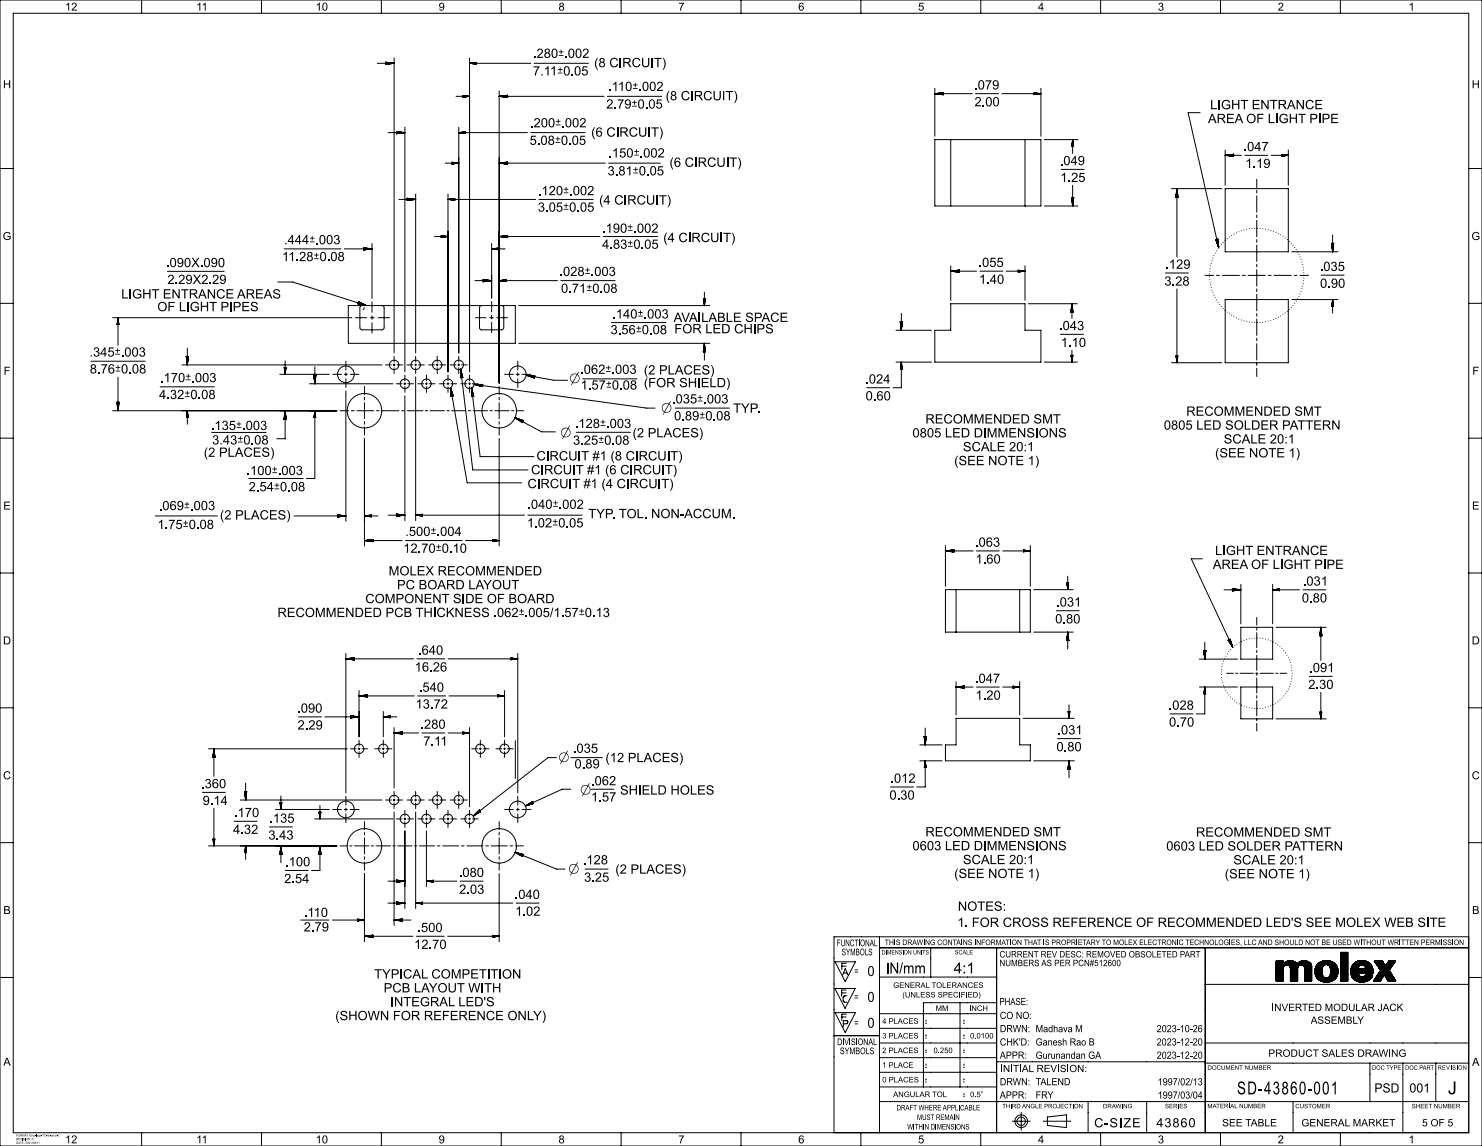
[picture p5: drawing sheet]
<svg xmlns="http://www.w3.org/2000/svg" width="559mm" height="432mm" viewBox="0 0 559 432" stroke-linecap="round" stroke-linejoin="round" font-family="sans-serif">
<defs><g id="words">
<text font-size="6.9" x="466.4" y="412.4">SD-43860-001</text>
<text font-size="6.7" x="545.9" y="412.3">J</text>
<g font-size="5.8">
<text x="333.9" y="366.8">IN/mm</text>
<text x="359.6" y="366.8">4:1</text>
</g>
<g font-size="5.4">
<text x="214.7" y="144.4">⌀</text>
<text x="249.3" y="155.5">⌀</text>
<text x="211.3" y="164.8">⌀</text>
<text x="210.6" y="287.2">⌀</text>
<text x="218.8" y="299.4">⌀</text>
<text x="214.3" y="329.2">⌀</text>
</g>
<g font-size="5.3">
<text x="327.1" y="367.8">0</text>
<text x="327.1" y="377.5">0</text>
<text x="327.1" y="387.3">0</text>
</g>
<g font-size="4.9">
<text x="200.9" y="21.8">.280</text>
<text x="200.9" y="28.4">7.11</text>
<text x="224" y="25.3">(8 CIRCUIT)</text>
<text x="229.3" y="34.3">.110</text>
<text x="367.3" y="33.7">.079</text>
<text x="228.6" y="40.9">2.79</text>
<text x="251" y="37.8">(8 CIRCUIT)</text>
<text x="367.4" y="40.1">2.00</text>
<text x="456.3" y="41.2">LIGHT ENTRANCE</text>
<text x="199.8" y="48">.200</text>
<text x="455.5" y="46.4">AREA OF LIGHT PIPE</text>
<text x="222.9" y="51.5">(6 CIRCUIT)</text>
<text x="199.7" y="54.6">5.08</text>
<text x="229.4" y="59.3">.150</text>
<text x="468.9" y="56.9">.047</text>
<text x="252.5" y="62.9">(6 CIRCUIT)</text>
<text x="399.6" y="62.2">.049</text>
<text x="469.5" y="63.3">1.19</text>
<text x="229.1" y="66.1">3.81</text>
<text x="399.8" y="68.6">1.25</text>
<text x="202.8" y="73.6">.120</text>
<text x="225.9" y="77.1">(4 CIRCUIT)</text>
<text x="202.8" y="79.8">3.05</text>
<text x="227" y="87.7">.190</text>
<text x="107.1" y="92">.444</text>
<text x="227" y="93.7">4.83</text>
<text x="250.1" y="91.2">(4 CIRCUIT)</text>
<text x="62.6" y="100.7">.090X.090</text>
<text x="106.3" y="98.4">11.28</text>
<text x="368.9" y="100.6">.055</text>
<text x="439.4" y="101.3">.129</text>
<text x="63.1" y="107">2.29X2.29</text>
<text x="210.9" y="104">.028</text>
<text x="369.1" y="106.9">1.40</text>
<text x="439" y="107.6">3.28</text>
<text x="497.6" y="102.1">.035</text>
<text x="45.7" y="112.5">LIGHT ENTRANCE AREAS</text>
<text x="211.5" y="110.3">0.71</text>
<text x="497.7" y="108.4">0.90</text>
<text x="59.3" y="117.3">OF LIGHT PIPES</text>
<text x="230.2" y="125.9">3.56</text>
<text x="230.9" y="120">.140</text>
<text x="254" y="121.3">AVAILABLE SPACE</text>
<text x="399.3" y="124.4">.043</text>
<text x="400" y="130.7">1.10</text>
<text x="33.7" y="134.4">.345</text>
<text x="33.8" y="140.7">8.76</text>
<text x="218.7" y="140.9">.062</text>
<text x="60.3" y="144">.170</text>
<text x="218.9" y="146.8">1.57</text>
<text x="326.2" y="144.5">.024</text>
<text x="60" y="150.4">4.32</text>
<text x="253.4" y="152">.035</text>
<text x="276.4" y="155.5">TYP.</text>
<text x="326.4" y="150.9">0.60</text>
<text x="216.7" y="161.3">.128</text>
<text x="254.2" y="158.4">0.89</text>
<text x="348.9" y="159.6">RECOMMENDED SMT</text>
<text x="438.8" y="161.9">0805 LED SOLDER PATTERN</text>
<text x="447.3" y="156.7">RECOMMENDED SMT</text>
<text x="79.5" y="162">.135</text>
<text x="80" y="167.5">3.43</text>
<text x="216" y="167.6">3.25</text>
<text x="238.5" y="164.8">(2 PLACES)</text>
<text x="344.1" y="164.8">0805 LED DIMMENSIONS</text>
<text x="461.4" y="167.1">SCALE 20:1</text>
<text x="76.8" y="172.1">(2 PLACES)</text>
<text x="202.3" y="173.5">CIRCUIT #1 (8 CIRCUIT)</text>
<text x="363.1" y="170">SCALE 20:1</text>
<text x="458.2" y="172.4">(SEE NOTE 1)</text>
<text x="92.9" y="179">.100</text>
<text x="200.2" y="178.7">CIRCUIT #1 (6 CIRCUIT)</text>
<text x="359.8" y="175.3">(SEE NOTE 1)</text>
<text x="93.8" y="185.1">2.54</text>
<text x="198.9" y="183.9">CIRCUIT #1 (4 CIRCUIT)</text>
<text x="198.8" y="191.7">.040</text>
<text x="59.8" y="192.2">.069</text>
<text x="82.9" y="195.7">(2 PLACES)</text>
<text x="221.8" y="195.2">TYP. TOL. NON-ACCUM.</text>
<text x="59.4" y="199.3">1.75</text>
<text x="152.8" y="201.9">.500</text>
<text x="198.7" y="198.7">1.02</text>
<text x="152" y="208.3">12.70</text>
<text x="367.6" y="206">.063</text>
<text x="458.1" y="209.1">LIGHT ENTRANCE</text>
<text x="367.8" y="212.3">1.60</text>
<text x="457.3" y="214.4">AREA OF LIGHT PIPE</text>
<text x="146.5" y="216.8">MOLEX RECOMMENDED</text>
<text x="491.2" y="220.7">.031</text>
<text x="137.7" y="227.3">COMPONENT SIDE OF BOARD</text>
<text x="149.7" y="222">PC BOARD LAYOUT</text>
<text x="490.9" y="227">0.80</text>
<text x="104.6" y="232.5">RECOMMENDED PCB THICKNESS .062</text>
<text x="398.2" y="228.5">.031</text>
<text x="397.9" y="234.9">0.80</text>
<text x="157.6" y="246.7">.640</text>
<text x="156.4" y="253">16.26</text>
<text x="367.6" y="257.3">.047</text>
<text x="493.6" y="253.3">.091</text>
<text x="157.9" y="260.6">.540</text>
<text x="367.8" y="263.6">1.20</text>
<text x="493.3" y="259.6">2.30</text>
<text x="112.1" y="268.5">.090</text>
<text x="156.7" y="267">13.72</text>
<text x="440.6" y="267.4">.028</text>
<text x="112.2" y="274.9">2.29</text>
<text x="158.5" y="274.6">.280</text>
<text x="440.8" y="273.8">0.70</text>
<text x="159.6" y="280.9">7.11</text>
<text x="398.7" y="276.7">.031</text>
<text x="216" y="283.7">.035</text>
<text x="228.3" y="287.2">(12 PLACES)</text>
<text x="398.3" y="283.1">0.80</text>
<text x="216.6" y="289.5">0.89</text>
<text x="75.8" y="297">.360</text>
<text x="222.8" y="295.9">.062</text>
<text x="233.8" y="299.4">SHIELD HOLES</text>
<text x="335.7" y="294.9">.012</text>
<text x="76.4" y="303.3">9.14</text>
<text x="222.9" y="302">1.57</text>
<text x="335.4" y="301.3">0.30</text>
<text x="88.2" y="307.9">.170</text>
<text x="101.5" y="310">.135</text>
<text x="87.9" y="314.2">4.32</text>
<text x="101.2" y="316.3">3.43</text>
<text x="348.9" y="315.1">RECOMMENDED SMT</text>
<text x="450.9" y="315.2">RECOMMENDED SMT</text>
<text x="344.1" y="320.4">0603 LED DIMMENSIONS</text>
<text x="439.7" y="320.5">0603 LED SOLDER PATTERN</text>
<text x="107.5" y="326.4">.100</text>
<text x="219.7" y="325.7">.128</text>
<text x="232" y="329.2">(2 PLACES)</text>
<text x="363.1" y="325.6">SCALE 20:1</text>
<text x="465.1" y="325.7">SCALE 20:1</text>
<text x="107.1" y="332.8">2.54</text>
<text x="173" y="330.4">.080</text>
<text x="220.2" y="332.2">3.25</text>
<text x="359.8" y="330.8">(SEE NOTE 1)</text>
<text x="461.8" y="330.9">(SEE NOTE 1)</text>
<text x="173.1" y="336.8">2.03</text>
<text x="194.1" y="338.7">.040</text>
<text x="114.5" y="345.5">.110</text>
<text x="194.3" y="345">1.02</text>
<text x="361.2" y="343.2">NOTES:</text>
<text x="114.5" y="351">2.79</text>
<text x="157.4" y="351.2">.500</text>
<text x="361" y="349.3">1. FOR CROSS REFERENCE OF RECOMMENDED LED'S SEE MOLEX WEB SITE</text>
<text x="156.2" y="357.5">12.70</text>
<text x="141.1" y="368.7">TYPICAL COMPETITION</text>
<text x="144.7" y="373.9">PCB LAYOUT WITH</text>
<text x="147.2" y="379.2">INTEGRAL LED'S</text>
<text x="126.4" y="384.4">(SHOWN FOR REFERENCE ONLY)</text>
<text x="412.6" y="424.8">C-SIZE</text>
</g>
<g font-size="4.8">
<text x="518.2" y="411.6">PSD</text>
<text x="531.4" y="411.6">001</text>
<text x="436" y="424.7">43860</text>
</g>
<g font-size="4.4">
<text x="210.5" y="21.8">±.002</text>
<text x="210.1" y="28.4">±0.05</text>
<text x="238.4" y="34.3">±.002</text>
<text x="238.1" y="40.9">±0.05</text>
<text x="209.3" y="48">±.002</text>
<text x="209.2" y="54.6">±0.05</text>
<text x="238.9" y="59.3">±.002</text>
<text x="238.6" y="66.1">±0.05</text>
<text x="212.3" y="73.6">±.002</text>
<text x="212.3" y="79.8">±0.05</text>
<text x="236.5" y="87.7">±.002</text>
<text x="116.6" y="92">±.003</text>
<text x="236.6" y="93.7">±0.05</text>
<text x="118.2" y="98.4">±0.08</text>
<text x="220.4" y="104">±.003</text>
<text x="221" y="110.3">±0.08</text>
<text x="239.7" y="125.9">±0.08 FOR LED CHIPS</text>
<text x="240.4" y="120">±.003</text>
<text x="43.2" y="134.4">±.003</text>
<text x="43.4" y="140.7">±0.08</text>
<text x="228.3" y="140.9">±.003 (2 PLACES)</text>
<text x="69.8" y="144">±.003</text>
<text x="228.4" y="146.8">±0.08 (FOR SHIELD)</text>
<text x="69.5" y="150.4">±0.08</text>
<text x="262.9" y="152">±.003</text>
<text x="226.2" y="161.3">±.003</text>
<text x="263.7" y="158.4">±0.08</text>
<text x="89" y="162">±.003</text>
<text x="89.5" y="167.5">±0.08</text>
<text x="225.6" y="167.6">±0.08</text>
<text x="102.4" y="179">±.003</text>
<text x="103.3" y="185.1">±0.08</text>
<text x="208.3" y="191.7">±.002</text>
<text x="69.4" y="192.2">±.003</text>
<text x="68.9" y="199.3">±0.08</text>
<text x="162.3" y="201.9">±.004</text>
<text x="208.2" y="198.7">±0.05</text>
<text x="164.3" y="208.3">±0.10</text>
<text x="195.5" y="232.5">±.005/1.57±0.13</text>
</g>
<g font-size="4.2">
<text x="24.5" y="4">12</text>
<text x="74" y="4">11</text>
<text x="119" y="4">10</text>
<text x="165.4" y="4">9</text>
<text x="210.6" y="4">8</text>
<text x="255.8" y="4">7</text>
<text x="301" y="4">6</text>
<text x="346.2" y="4">5</text>
<text x="391.4" y="4">4</text>
<text x="436.6" y="4">3</text>
<text x="481.8" y="4">2</text>
<text x="531.1" y="4">1</text>
<text x="1.1" y="33.2">H</text>
<text x="554.9" y="33.2">H</text>
<text x="1" y="90.4">G</text>
<text x="554.8" y="90.4">G</text>
<text x="1.4" y="141.2">F</text>
<text x="555.2" y="141.2">F</text>
<text x="1.3" y="192">E</text>
<text x="555.1" y="192">E</text>
<text x="1.1" y="242.8">D</text>
<text x="554.9" y="242.8">D</text>
<text x="1.1" y="293.6">C</text>
<text x="554.9" y="293.6">C</text>
<text x="1.3" y="344.4">B</text>
<text x="555.1" y="344.4">B</text>
<text x="1.3" y="401.6">A</text>
<text x="555.1" y="401.6">A</text>
<text x="24.5" y="430.8">12</text>
<text x="74" y="430.8">11</text>
<text x="119" y="430.8">10</text>
<text x="165.4" y="430.8">9</text>
<text x="210.6" y="430.8">8</text>
<text x="255.8" y="430.8">7</text>
<text x="301" y="430.8">6</text>
<text x="346.2" y="430.8">5</text>
<text x="391.4" y="430.8">4</text>
<text x="436.6" y="430.8">3</text>
<text x="481.8" y="430.8">2</text>
<text x="531.1" y="430.8">1</text>
</g>
<g font-size="3.9">
<text x="322.1" y="367.2">=</text>
<text x="322.1" y="377">=</text>
<text x="479.4" y="381">INVERTED MODULAR JACK</text>
<text x="322.1" y="386.7">=</text>
<text x="494.2" y="385.8">ASSEMBLY</text>
<text x="478.2" y="398.2">PRODUCT SALES DRAWING</text>
<text x="460.8" y="424.4">SEE TABLE</text>
<text x="490.7" y="424.4">GENERAL MARKET</text>
<text x="536.2" y="424.4">5 OF 5</text>
</g>
<g font-size="3.8">
<text x="376.8" y="378.7">PHASE:</text>
<text x="377" y="383.9">CO NO:</text>
<text x="377" y="388.9">DRWN: Madhava M</text>
<text x="436.1" y="388.9">2023-10-26</text>
<text x="377" y="393.9">CHK'D: Ganesh Rao B</text>
<text x="436.1" y="393.9">2023-12-20</text>
<text x="377" y="398.9">APPR:</text>
<text x="390.5" y="398.9">Gurunandan GA</text>
<text x="436.1" y="398.9">2023-12-20</text>
<text x="377.1" y="403.9">INITIAL REVISION:</text>
<text x="377" y="408.9">DRWN: TALEND</text>
<text x="377" y="413.9">APPR:</text>
<text x="390.5" y="413.9">FRY</text>
<text x="436.5" y="408.9">1997/02/13</text>
<text x="436.5" y="413.9">1997/03/04</text>
</g>
<g font-size="3.5">
<text x="315.5" y="356.5">FUNCTIONAL</text>
<text x="317.4" y="360">SYMBOLS</text>
<text x="315.6" y="393.8">DIVISIONAL</text>
<text x="316.7" y="397.2">SYMBOLS</text>
</g>
<g font-size="3.4">
<text x="376.9" y="360.8">CURRENT REV DESC: REMOVED OBSOLETED PART</text>
<text x="376.9" y="364">NUMBERS AS PER PCN#512600</text>
</g>
<g font-size="2.9">
<text x="333.6" y="356.1">THIS DRAWING CONTAINS INFORMATION THAT IS PROPRIETARY TO MOLEX ELECTRONIC TECHNOLOGIES, LLC AND SHOULD NOT BE USED WITHOUT WRITTEN PERMISSION</text>
<text x="336.8" y="372.2">GENERAL TOLERANCES</text>
<text x="340.2" y="375.8">(UNLESS SPECIFIED)</text>
<text x="352.8" y="380.9">MM</text>
<text x="365.5" y="380.9">INCH</text>
<text x="332.6" y="385.8">4 PLACES</text>
<text x="348.7" y="385.7">±</text>
<text x="363.1" y="385.7">±</text>
<text x="332.6" y="391.3">3 PLACES</text>
<text x="348.7" y="391.3">±</text>
<text x="363.1" y="391.3">± 0.0100</text>
<text x="332.6" y="396.8">2 PLACES</text>
<text x="348.7" y="396.8">±</text>
<text x="352" y="396.8">0.250</text>
<text x="363.1" y="396.8">±</text>
<text x="332.6" y="402.3">1 PLACE</text>
<text x="332.7" y="407.8">0 PLACES</text>
<text x="348.7" y="402.3">±</text>
<text x="348.7" y="407.8">±</text>
<text x="363.1" y="402.3">±</text>
<text x="363.1" y="407.8">±</text>
<text x="336.8" y="413.4">ANGULAR TOL</text>
<text x="363.1" y="413.3">± 0.5°</text>
<text x="338.1" y="418.4">DRAFT WHERE APPLICABLE</text>
<text x="342.1" y="425.6">WITHIN DIMENSIONS</text>
<text x="345.8" y="422">MUST REMAIN</text>
</g>
<text font-size="2.4" x="542.1" y="403.1">REVISION</text>
<g font-size="2.3">
<text x="332.4" y="359.6">DIMENSION UNITS</text>
<text x="360" y="359.6">SCALE</text>
<text x="455.3" y="403.1">DOCUMENT NUMBER</text>
<text x="517.3" y="403.1">DOC TYPE</text>
<text x="529.8" y="403.1">DOC PART</text>
<text x="377.9" y="417.6">THIRD ANGLE PROJECTION</text>
<text x="415.9" y="417.6">DRAWING</text>
<text x="439.2" y="417.6">SERIES</text>
<text x="455.3" y="417.6">MATERIAL NUMBER</text>
<text x="488.4" y="417.6">CUSTOMER</text>
<text x="532.3" y="417.6">SHEET NUMBER</text>
</g>
<g font-size="1.1">
<text x="6" y="428.2">FORMAT: Eng-lega-TC-tb-prod-C</text>
<text x="6" y="429.6">REVISION: A</text>
<text x="6" y="431">DATE: 2021/08/11</text>
</g>
</g></defs>
<g fill="none" stroke="#000" stroke-width=".38">
<path d="M0 0h558.8v431.8h-558.8zM5 5h548.8v421.8h-548.8zM53.4 0v5M98.6 0v5M143.8 0v5M189 0v5M234.2 0v5M279.4 0v5M324.6 0v5M369.8 0v5M415 0v5M460.2 0v5"/>
<path d="M505.4 0v5M142.2 23.9h6.4M145.4 23.4l3.2 .5M145.4 23.4v.9l3.2-.4M145.4 23.4l.5 .1M145.4 23.6h1.3M145.4 23.7h2M145.4 23.8h2.4M145.9 24.2l-.5 .1M146.7 24.1l-1.3 .1M147.4 24l-2 .1M148.2 23.9l-2.8 .1"/>
<path d="M148.6 21.8v111.2M172 36.3h5M174.5 36v.6M174.5 36.6h.1M174.5 36.5h1.2M174.5 36h.4M174.5 36.1h1.2M174.5 36.2h2M174.5 36l2.5 .3M175.3 36.5l-.8 .1M176.5 36.4h-2M177 21.8v118.3"/>
<path d="M177 36.3l-2.5 .3M177 23.9h23.1M177 23.9l2.6 .3M177.6 23.8h2M177.6 23.9h2M178.4 23.7h1.2M178.4 24h1.2M179.2 23.6h.4M179.2 24.1h.4M179.6 24.2h.1M179.6 23.5v.7M179.6 23.5l-2.6 .4"/>
<path d="M188.2 34.3v110M188.2 36.3h39.5M188.6 36.4h2.8M189 36.2h2.4M189.4 36.5h2M189.8 36.1h1.6M190.2 36.6h1.2M190.2 36.1h1.2M190.9 36.7h.5M190.9 36h.5M191.4 35.9v.8l-3.2-.4M191.4 35.9l-3.2 .4"/>
<path d="M201.4 23.9h20.5M229 36.3h20.5M352.5 35.3h14.1M352.5 33.3v18M352.5 35.3l3.2 .4M352.9 35.3h2.8M353.3 35.4h2.4M353.3 35.2h2.4M354 35.5h1.7M354 35.1h1.7M354.8 35.6h.9M354.8 35h.9"/>
<path d="M355.6 35.7h.1M355.6 34.9h.1M355.7 34.9v.8M355.7 34.9l-3.2 .4M367.8 35.3h8.7M377.7 35.3h14.8M389.9 35.6h.1M389.9 35h.5M389.9 35.1h.8M389.9 35.1l1.6 .1M389.9 35l2.6 .3M389.9 35v.6"/>
<path d="M390.7 35.5l-.8 .1M391.5 35.4l-1.6 .1M392.3 35.3l-2.4 .1M392.5 33.3v18M392.5 35.3l-2.6 .3M146.3 50h6.4M149.5 49.6v.8l3.2-.4M149.5 49.6l3.2 .4M149.5 49.6h.5M149.5 49.7h1.2M149.5 49.8h1.6M149.5 49.8l2.4 .1"/>
<path d="M150 50.3l-.5 .1M150.7 50.2l-1.2 .1M151.5 50.1l-2 .1M152.3 50l-2.8 .1M152.7 47.9v92.2M173 50h25.9M173 47.9v85.1M173 50l2.5 .3M173.6 49.9h1.9M173.6 50.1h1.9M174.3 49.8h1.2M174.3 50.2h1.2"/>
<path d="M174.7 50.2h.8M175.1 49.7h.4M175.5 50.3h.1M175.5 49.6v.7M175.5 49.6l-2.5 .4M200.1 50h20.5M352.5 52.6h40v25h-40zM358.5 52.6v25M386.5 52.6v25M393.8 52.6h12.7M404.1 55.1h.7M404.1 55.1h.1"/>
<path d="M404.2 54.3v.8M404.3 53.6v1.5M404.4 52.8v2.3M404.4 52.6v5.2M404.4 52.6l-.3 2.5M404.4 52.6l.4 2.5M404.6 53.6v1.5M404.7 54.3v.8M404.8 55.1h.1M452.5 42.5h-4.5l11.5 50.8M462 58.5h6.2M462 56.5v13.3"/>
<path d="M462 58.5l3.1 .4M462 58.5l3.1-.4v.8M462.4 58.5h2.7M462.7 58.6h2.4M463.1 58.7h2M463.1 58.4h2M463.9 58.8h1.2M463.9 58.3h1.2M464.7 58.9h.4M464.7 58.2h.4M469.4 58.5h8.7M479.3 58.5h6.5"/>
<path d="M483.2 58.2h.1M483.2 58.3h.4M483.2 58.3l1.2 .1M483.2 58.4l2 .1M483.2 58.2l2.6 .3M483.2 58.2v.7M483.6 58.8l-.4 .1M484.4 58.7l-1.2 .1M485.2 58.6l-2 .1M485.8 56.5v13.3M485.8 58.5l-2.6 .4M0 63.5h5"/>
<path d="M150.4 75.1h6.3M153.6 74.7l3.1 .4M153.6 74.7v.9l3.1-.5M153.6 74.7l.4 .1M153.6 74.8l1.2 .1M153.6 74.9h1.6M153.6 75h2.4M154 75.5h-.4M154.8 75.4h-1.2M155.6 75.3h-2M156.3 75.2h-2.7M156.7 73.1v59.9"/>
<path d="M167.9 61.5h5.1M168.9 75.1h33.1M168.9 73.1v67M168.9 75.1l2.6 .4M169.5 75.1h2M169.5 75.2h2M170.3 75h1.2M170.3 75.3h1.2M170.4 61.8h.1M170.4 61.6h1.2M170.4 61.1l.5 .1M170.4 61.2l1.2 .1"/>
<path d="M170.4 61.3l2 .1M170.4 61.1l2.6 .4M170.4 61.1v.7M170.7 75.4h.8M171 74.9h.5M171.2 61.7l-.8 .1M171.4 75.5h.1M171.5 74.8v.7M171.5 74.8l-2.6 .3M172.4 61.5l-2 .1M173 61.5l-2.6 .3M188.2 61.5h40"/>
<path d="M188.6 61.5h2.8M189 61.4h2.4M189.4 61.6h2M189.8 61.3h1.6M190.2 61.7h1.2M190.2 61.2h1.2M190.9 61.8h.5M190.9 61.1h.5M191.4 61.1v.8l-3.2-.4M191.4 61.1l-3.2 .4M203.2 75.1h20.5M229.5 61.5h19.5"/>
<path d="M393.8 77.6h12.7M400.1 63.8h8.7M404 74.4h.9M404 74.4l.4 3.2M404 74.4v.1M404.1 74.4v.9M404.2 74.4v1.7M404.3 74.4v2.4M404.4 74.4v2.8M404.4 69.8v7.8M404.6 74.4l-.1 2.4M404.7 74.4l-.1 1.7"/>
<path d="M404.8 74.4l-.1 .9M404.9 74.4v.1M404.9 74.4l-.5 3.2M441.7 71.1h19M443.3 74.2h.9M443.4 74.2h.1M443.5 73.4v.8M443.6 72.6v1.6M443.6 72.2v2M443.7 71.5v2.7M443.8 71.1v25.8M443.8 71.1l-.5 3.1"/>
<path d="M443.8 71.1l.4 3.1M443.9 71.8v2.4M444 72.6v1.6M444.1 73.4v.8M444.2 74.2h.1M462 71.1h23.8v23.8h-23.8zM473.9 67.6v3.1M473.9 71.7v1M473.9 73.8v6.1M553.8 63.5h5M107.1 93.8h21.5M129.8 93.8h10.5"/>
<path d="M137.1 94h1.6M137.1 93.4h.5M137.1 93.5h1.2M137.1 93.6h2M137.1 93.7h2.8M137.6 94.1l-.5 .1M138.3 94l-1.2 .1M139.5 93.9h-2.4M140.3 91.7v20.8M140.3 93.8l-3.2-.4v.8M140.3 93.8l-3.2 .4M163.8 89.1h5.1"/>
<path d="M166.4 89.5h.1M166.4 88.8h.4M166.4 88.9h.8M166.4 88.9l1.6 .1M166.4 88.8l2.5 .3M166.4 88.8v.7M167.2 89.4h-.8M168 89.2l-1.6 .1M168.7 89.1l-2.3 .1M168.9 89.1l-2.5 .4M185.4 93.8h5.1M185.4 91.7v20.6"/>
<path d="M185.4 93.8l2.5 .3M186 93.9h1.9M186 93.7h1.9M186.3 93.6h1.6M186.7 94h1.2M187.1 93.5h.8M187.5 94.1h.4M187.9 93.4h.1M187.9 93.4v.7M187.9 93.4l-2.5 .4M188.2 89.1h38M188.2 89.1l3.2 .4"/>
<path d="M188.6 89.2h2.8M189 89.2h2.4M189 89h2.4M189.8 89.3h1.6M189.8 88.9h1.6M190.5 89.4h.9M190.5 88.8h.9M191.3 89.5h.1M191.3 88.7h.1M191.4 88.7v.8M191.4 88.7l-3.2 .4M227.4 89.1h20.5"/>
<path d="M456.7 99.2h.1M457 98.2h.1M457.3 97.3h.1M457.7 96.3h.1M458.2 95.4h.1M458.4 90.3l1.1 3M458.4 90.3v.1M458.5 90.3l.2 .8M458.6 90.2l.4 1.6M458.6 90.2l.6 2.4M458.7 94.5h.1M459.1 90.1l.1 .5"/>
<path d="M459.2 90.1v.1M459.2 90.1l.3 3.2M459.2 90.1l-.8 .2M459.3 93.7h.1M459.3 91l-.2-.9 .3 1.6M459.4 92.5l-.5-2.3 .6 2.7M459.9 92.8h.1M460.5 92v.1M461.2 91.3h.1M462 90.6h-.1M462.7 89.9h.1M463.6 89.3h-.1"/>
<path d="M464.4 88.7h.1M465.3 88.2h.1M466.2 87.7v.1M467.1 87.3h.1M468.1 87h.1M469.1 86.6l-.1 .1M470.1 86.4h-.1M471.1 86.2h-.1M472.1 86.1h.1M473.1 86h.1M473.9 81v1M473.9 83v6.2"/>
<path d="M473.9 90.3v1M473.9 92.3v6.2M473.9 99.6v1M474.1 86h.1M475.1 86h.1M476.2 86.2h.1M477.2 86.3h.1M478.2 86.5h.1M479.1 86.8h.1M480.1 87.1h.1M481.1 87.5h.1M482 88h.1"/>
<path d="M482.9 88.5h.1M483.8 89h.1M484.6 89.6h.1M485.4 90.2h.1M486.1 90.9l.1 .1M486.9 91.6v.1M487 94.9h17.5M487.5 92.4v.1M488.2 93.2v.1M488.7 94.1h.1M489.3 94.9v.1M489.8 95.9h.1"/>
<path d="M490.2 96.8h.1M490.6 97.7v.1M490.9 98.7h.1M491.2 99.7h.1M502 91.7h.9M502 91.7l.5 3.2M502.1 91.7v.1M502.1 91.7l.1 .9M502.2 91.7l.1 1.6M502.3 91.7l.1 2.4M502.5 88.5v6.4M502.6 91.7l-.1 2.8"/>
<path d="M502.6 91.7v2M502.7 91.7v1.6M502.8 91.7v.9M502.9 91.7v.1M502.9 91.7l-.4 3.2M0 114.3h5M42.5 119.7h90.2M44.5 119.7v10.4M44.5 119.7l-.3 2.5h.6M44.5 119.7l.3 2.5M63.1 102.2h21.4M104.8 106.3h5.6l27.6 8.8"/>
<path d="M131.3 115.1h63v14.3h-63zM133.9 119.7h4.4M135 114.5l.2-.8 2.9 1.4M135 114.5l3.1 .6M135 114.5l.4 .1M135 114.4l1.2 .3M135 114.2l1.9 .7M135.1 114l2.6 .9M135.1 113.9l1.9 .7M135.2 113.8l1.2 .4M135.2 113.7l.5 .2M136.5 115.1l-.6 .3-.2 .6v7.5l.2 .5 .6 .3h7.5l.6-.3 .2-.5v-7.5l-.2-.6-.6-.3"/>
<path d="M137.3 115.9l-.4 .8M137.3 115l-2.2-.9 3 1M139.7 119.7h1.4M140.3 113.8v3.9M140.3 119v1.3M142.6 119.7h4.3M179 105.7h6.4M179.2 119.7h4.1M181.6 115.1l-.6 .3-.2 .6v7.5l.2 .5 .6 .3h7.5l.6-.3 .2-.5v-7.5l-.2-.6-.6-.3M182.2 105.3l3.2 .4M182.2 105.3v.9M182.2 105.3h.1"/>
<path d="M182.2 105.4h.9M182.2 105.5h1.2M182.2 105.5l2 .1M182.2 105.6l2.8 .1M182.2 106.1h.1M183.1 106l-.9 .1M183.8 105.9l-1.6 .1M184.6 105.8l-2.4 .1M184.6 119.7h1.4M185.4 113.6v3.9M185.4 118.8v1.3M185.4 105.7l-3.2 .5"/>
<path d="M187.3 119.7h4.1M188.2 105.7h22M188.2 105.7l2.6 .4M188.4 105.7h2.4M188.8 105.8h2M189.2 105.6h1.6M189.6 105.9h1.2M190 105.5h.8M190.3 106h.5M190.7 105.4h.1M190.8 105.4v.7M190.8 105.4l-2.6 .3"/>
<path d="M195.6 115.1h72M211.5 105.7h20.4M265.3 112.6h.6M265.3 112.6l.3 2.5M265.3 112.6h.1M265.3 112.6l.1 .8M265.4 112.6l.1 1.6M265.5 112.6l.1 2.3M265.6 110.1v5M265.8 112.6l-.1 1.6M265.8 112.6v.8M265.9 112.6v.4"/>
<path d="M265.9 112.6l-.3 2.5M339.9 118.1v6.3M358.5 114.4h28v10h6v12h-40v-12h6zM358.5 102.2h9.7M358.5 100.1v13.1M358.5 102.2l3.2 .4M358.5 102.2l3.2-.4v.8M358.9 102.1h2.8M359.3 102.3h2.4M359.6 102h2.1M360 102.4h1.7M360.4 102.4h1.3"/>
<path d="M360.4 101.9h1.3M361.2 102.5h.5M361.2 101.8h.5M369.5 102.2h8.6M379.4 102.2h7.1M383.9 101.8h.1M383.9 101.9h.8M383.9 102h1.2M383.9 102l2 .1M383.9 101.8l2.6 .4M383.9 101.8v.7M384.4 102.4l-.5 .1"/>
<path d="M385.1 102.3l-1.2 .1M385.9 102.2l-2 .1M386.5 100.1v13.1M386.5 102.2l-2.6 .3M387.8 114.4h18.4M403.8 117.6h.8M403.8 117.5v.1M403.8 117.1v.5M403.9 116.4v1.2M404 115.6v2M404.1 114.8v2.8M404.2 114.4v5.6"/>
<path d="M404.2 114.4l-.4 3.2M404.2 114.4l.4 3.2M404.3 115.2v2.4M404.4 116v1.6M404.5 116.8v.8M404.5 117.1v.5M439.4 102.9h8.7M443.8 108.9v27.8M454.3 103.8h3.3M456.1 104.3h.1M456.1 103.2v.1M456.2 102.2h.1"/>
<path d="M456.2 105.3h.1M456.3 106.3h.1M456.3 101.2h.1M456.5 107.3h.1M456.5 100.2h.1M456.7 108.3h.1M457 109.3h.1M457.3 110.3h.1M457.7 111.2h.1M458.2 112.1h.1M458.7 103.8h1.1M458.7 113h.1"/>
<path d="M459.3 113.9h.1M459.9 114.7h.1M460.5 115.5h.1M460.9 103.8h6.5M461.2 116.2h.1M461.9 116.9l.1 .1M462 112.9h23.8v23.8h-23.8zM462.7 117.6h.1M463.5 118.2h.1M464.4 118.8h.1M465.3 119.3h.1M466.2 119.8h.1"/>
<path d="M468.4 103.8h1.1M470.6 103.8h6.5M473.9 101.6v6.2M473.9 108.8v1.1M473.9 110.9v6.2M473.9 118.1v1.1M478.2 103.8h1.1M480.4 103.8h6.5M481.1 120h.1M482 119.6h.1M482.9 119v.1M483.8 118.5h.1"/>
<path d="M484.6 117.9h.1M485.4 117.3h.1M486.2 116.6h-.1M486.9 115.9h.1M487 112.9h17.5M487.5 115.1h.1M488 103.8h1M488.2 114.3h.1M488.8 113.4l-.1 .1M489.3 112.6h.1M489.8 111.7h.1M490.1 103.8h3.3"/>
<path d="M490.2 110.7v.1M490.6 109.8h.1M490.9 108.8h.1M491.2 107.8h.1M491.4 100.7h.1M491.4 106.8h.1M491.5 101.7h.1M491.5 105.8h.1M491.6 102.7v.1M491.6 104.8h.1M491.6 103.8h.1M498.1 103.7h8.7"/>
<path d="M502.1 115.4h.7M502.2 115v.4M502.2 114.6v.8M502.3 113.8v1.6M502.5 112.9v5.1M502.5 112.9l-.4 2.5M502.5 112.9l.3 2.5M502.5 113.1v2.3M502.6 113.8v1.6M502.7 114.6v.8M502.8 115.4h.1M553.8 114.3h5"/>
<path d="M34.3 136.1h20.4M44.2 121.8v.4M44.3 121.1v1.1M44.4 120.3v1.9M44.6 120.3v1.9M44.7 121.1v1.1M44.8 121.8v.4M44.8 122.2h.1M68.6 137.5h75.5M70.2 134.3h.9M70.2 134.3l.4 3.2M70.2 134.3v.1"/>
<path d="M70.3 134.3v.9M70.4 134.3v1.6M70.5 134.3v2.4M70.6 131.1v6.4M70.7 134.3v2.8M70.8 134.3v2M70.9 134.3v1.3M71 134.3l-.1 .9M71 134.3v.1M71.1 134.3l-.5 3.2M107.2 138.5h.6M107.2 138.5l.3 2.5"/>
<path d="M107.2 138.5h.1M107.2 138.5l.1 .8M107.3 138.5l.1 1.6M107.4 138.5l.1 2.4M107.5 136v5M107.7 138.5l-.1 1.6M107.8 138.5l-.1 .8M107.8 138.5h.1M107.8 138.5l-.3 2.5M118.7 138.3v6.3M130.4 136.1v3.3M140.3 121.6v3.9"/>
<path d="M145.4 137.5h2.1M148.2 137.5h.8M148.6 134.2v2.2M148.6 137.1v.8M148.6 138.6v2.1M149.7 137.5h2.1M153.5 137.5h2.1M156.4 137.5h.7M156.7 134.2v2.2M156.7 137.1v.8M156.7 138.6v2.1M157.8 137.5h2.2"/>
<path d="M161.6 137.5h2.2M164.5 137.5h.7M164.9 134.2v2.2M164.9 137.1v.8M164.9 138.6v2.1M165.9 137.5h2.2M169.7 137.5h2.2M172.6 137.5h.7M173 134.2v2.2M173 137.1v.8M173 138.6v2.1M173.7 139.5l.3 2.8"/>
<path d="M173.7 139.1v3.2l.8-.1M173.7 139.1l.8 3.1M173.7 139.1l4.6 38h20.8M173.9 139.9l.3 2.4M174.1 137.5h2.1M185.4 121.4v4M195.2 136.1v3.3M195.6 129.4h72M230.6 121.5h20.5M265.2 132.5h.8M265.2 132.4v.1M265.3 131.7v.8"/>
<path d="M265.4 130.9v1.6M265.4 130.5v2M265.5 129.7v2.8M265.6 129.4v6.3M265.6 129.4l-.4 3.1M265.6 129.4l.4 3.1M265.7 130.1v2.4M265.8 130.9v1.6M265.9 131.7v.8M266 132.4v.1M337.8 136.4h13.4M337.8 124.4h13.4"/>
<path d="M339.4 121.3h.9M339.4 121.3l.5 3.1M339.5 121.3v.1M339.5 121.3l.1 .8M339.5 139h.7M339.6 138.6v.4M339.6 121.3l.1 1.6M339.6 138.2v.8M339.7 121.3l.1 2.4M339.7 137.4v1.6M339.9 136.4v9.7h-3.2M339.9 136.4l-.4 2.6"/>
<path d="M339.9 136.4l.3 2.6M339.9 136.6v2.4M340 121.3l-.1 2.8M340 137.4v1.6M340 121.3v2M340.1 138.2v.8M340.1 121.3v1.6M340.2 139h.1M340.2 121.3v.8M340.3 121.3v.1M340.3 121.3l-.4 3.1M393.8 136.4h12.4"/>
<path d="M399.9 126h8.6M403.8 133.9h.7M403.8 133.9l.4 2.5M403.8 133.9h.1M403.9 133.9l.1 .8M404 133.9l.1 1.6M404.1 133.9l.1 2.3M404.2 132v4.4M404.3 133.9v2M404.4 133.9v1.2M404.5 133.9v.4M404.5 133.9l-.3 2.5"/>
<path d="M441.7 136.7h19M443.4 134.1h.7M443.4 134.1l.4 2.6M443.4 134.1v.1M443.5 134.1v.8M443.6 134.1v1.6M443.7 134.1v2.4M443.9 134.1v1.6M444 134.1l-.1 1.2M444.1 134.1l-.1 .5M444.1 134.1l-.3 2.6M467.1 120.2h.1"/>
<path d="M468.1 120.5v.1M469 120.9h.1M470 121.1h.1M471 121.3h.1M472.1 121.4h.1M473.1 121.5h.1M473.9 120.2v6.2M473.9 127.4v1M473.9 129.5v6.2M473.9 136.7v1M473.9 138.8v3.1M474.1 121.5h.1"/>
<path d="M475.2 121.5h-.1M476.2 121.4h.1M477.2 121.2h.1M478.2 121h.1M479.2 120.7h-.1M480.1 120.4h.1M42.5 154.8h84.5M44.1 151.6h.8M44.1 151.6l.4 3.2M44.1 151.6v.5M44.2 151.6v1.2M44.3 151.6v2"/>
<path d="M44.4 151.6v2.8M44.5 142.1v12.7M44.6 151.6l-.1 2.8M44.7 151.6l-.1 2M44.8 151.6l-.1 1.2M44.9 151.6v.5M44.9 151.6l-.4 3.2M60.4 145.7h20.5M70.3 157.3h.7M70.4 156.9v.4M70.5 156.1v1.2M70.5 155.7v1.6"/>
<path d="M70.6 154.8v5M70.6 154.8l-.3 2.5M70.6 154.8l.4 2.5M70.7 155v2.3M70.8 155.7v1.6M70.9 156.5v.8M71 157.3h.1M105.5 141h18.7M107.1 157.9h.8M107.1 157.8v.1M107.2 157.1v.8M107.3 156.3v1.6"/>
<path d="M107.4 155.5v2.4M107.5 155.1v2.8M107.5 154.8v10.5h-3.2M107.5 154.8l-.4 3.1M107.5 154.8l.4 3.1M107.6 155.5v2.4M107.7 156.3v1.6M107.8 157.1v.8M107.9 157.8v.1M116.7 144.6h31.4M118.3 141.4h.8M118.3 141.4l.4 3.2"/>
<path d="M118.3 141.4v.1M118.4 141.4v.9M118.4 157.3h.6M118.4 156.9v.4M118.5 141.4v1.7M118.5 156.1v1.2M118.6 141.4v2.4M118.6 155.7v1.6M118.7 154.8v25.5h-3.2M118.7 154.8l-.3 2.5M118.7 154.8l.3 2.5M118.7 155v2.3"/>
<path d="M118.8 141.4v2.8M118.8 155.7v1.6M118.9 141.4v2M118.9 156.5v.8M119 141.4v1.3M119 157.3h.1M119.1 141.4l-.1 .9M119.1 141.4v.1M119.1 141.4l-.4 3.2M125.4 141h3.4M128.3 154.8h3.1M129.9 141h1.1"/>
<path d="M130.4 140.5v1.1M130.4 142.7v3.3M130.4 147.3v49.1M132.1 141h3.3M132.5 154.8h1M134.6 154.8h6.3M137.4 145.6v3M137.4 149.7v1M137.4 151.7v6.1M137.4 158.8v1.1M142 154.8h1M144.1 154.8h6.3"/>
<path d="M149.4 144.6h2.2M151.5 154.8h1M152.3 144.6h.7M152.7 141.4v2.1M152.7 144.2v.8M152.7 145.7v2.1M152.7 149.1v47M153.6 154.8h5.8M153.7 144.6h2.2M156.7 142v54.1M157.5 144.6h2.2M160.3 154.8h.9"/>
<path d="M160.4 144.6h.8M160.8 141.4v2.1M160.8 144.2v.8M160.8 145.7v2.1M161.9 144.6h2.1M162.1 154.8h5.5M165.7 144.6h2.1M168.5 154.8h.9M168.6 144.6h.7M168.9 141.4v2.1M168.9 144.2v.8M168.9 145.7v2.1"/>
<path d="M169.9 146.1l.1 3.2M169.9 146.1l1 3-.9 .2M169.9 146.1l6.2 35.8h20.6M169.9 146.5l.5 2.7M170 147.2l.2 2.1-.2-1.3M170 144.6h2.2M170 148.8l.1 .5M170.1 146.8l.5 2.4M170.3 147.2l.4 2M170.3 154.8h5.4M170.5 147.9l.2 1.3M170.7 148.7l.1 .4"/>
<path d="M173.7 141.8v.4M173.7 141.1l.1 1.2M173.7 140.3l.2 2M173.8 144.6h2.2M174 140.2l.3 2-.1-1.2M174.4 141.8l.1 .4M176.6 154.8h.9M176.7 144.6h.7M177 141.4v2.1M177 144.2v.8M177 145.7v2.1M177.8 149.3v.1"/>
<path d="M177.8 148.5l.1 .9M177.8 147.8l.2 1.6M177.8 147l.3 2.4M177.8 146.2v3.2M177.8 146.2l.8 3.1M177.8 146.2l3.2 25.8h20.3M177.9 146.6l.4 2.7M178.1 147.3l.3 2M178.1 144.6h2.2M178.3 148.1l.2 1.2M178.4 148.5l.1 .8M178.4 154.8h5.4"/>
<path d="M178.6 149.2v.1M178.6 149.3l-.8 .1M178.8 144.8l65 9h3.2M178.8 144.8l3.1 .9 .1-.8M178.8 144.8l3.2 .1M179.2 144.9l2.7 .5M179.6 144.8l2.4 .3M179.9 145.2l2 .2M180.4 144.9l1.6 .1-.9-.1M180.7 145.4l1.2 .1M181.4 145.6l.4 .1M181.5 144.9h.5"/>
<path d="M184.7 154.8h.9M186.5 154.8h5.5M188.2 145.6v3M188.2 149.7v1M188.2 151.7v6.1M188.2 158.8v1.1M190.3 141h3.3M192.9 154.8h.9M194.2 157.4l2.7 1.8 .4-.8M194.2 157.4l3.1 1M194.2 157.4l2.9 1.4M194.2 157.4l10 5.3h5.2"/>
<path d="M194.6 157.6l2.5 1.2M194.7 141h1.1M194.7 154.8h2.7M195 157.7l2.1 1M195.2 158.1l1.8 .9M195.2 140.5v1.1M195.2 142.7v3.3M195.7 157.9l1.5 .6-.8-.4M195.9 158.5l1 .6M196.5 158.9l.4 .2M196.8 158.3l.4 .2M196.8 159.1l.1 .1"/>
<path d="M196.9 141h3.3M197.2 158.4h.1M198.4 141.4l3.1 1M198.4 141.4l3.2 .2M198.4 141.4l3.2 .6-2.8-.6M198.5 141.4l10.3 1.9h5.2M199.2 141.6l2.3 .5M199.6 141.5l2 .4M199.9 141.9l1.6 .3M200.4 141.5l1.2 .3M200.6 142.1l.9 .2M201 142.3l.5 .1"/>
<path d="M201.2 141.6l.4 .1M201.4 142.4h.1M201.5 141.6h.1M201.6 141.6l-.1 .8M219.7 142.8h20.5M254.6 153.8h20.4M326.8 146.1h8.6M0 165.1h5M79.8 162.9h20.5M137.4 160.9v3M137.4 165.2v40.5M188.2 160.9v3"/>
<path d="M188.2 165.2v40.5M217.3 162.9h20.5M553.8 165.1h5M58.5 194.4h23.5M93.8 180.3h20.5M110.9 194.4h19.5M127.2 194.1h.9M127.2 194h.5M127.2 194.2l2.4 .1M127.2 194.1l1.7 .1M127.2 194l3.2 .4M127.2 194v.8"/>
<path d="M127.2 194.8h.1M127.2 194.8h.5M128.5 194.7h-1.3M129.3 194.5l-2.1 .1M130 194.4l-2.8 .1M130.4 194.4l-3.2 .4M137.4 194.4h5.1M137.4 194.4l2.6 .3M137.6 194.4h2.4M138 194.3h2M138.4 194.5h1.6M138.8 194.2h1.2"/>
<path d="M139.2 194.6h.8M139.5 194.1h.5M139.9 194.7h.1M140 194.1v.6M140 194.1l-2.6 .3M146.3 194.1h6.4M149.5 193.7v.8l3.2-.4M149.5 193.7l3.2 .4M149.5 193.7l.5 .1M149.5 193.8l1.2 .1M149.5 193.9h1.6M149.5 194h2.4"/>
<path d="M150 194.5h-.5M150.7 194.4h-1.2M151.5 194.3h-2M152.3 194.2h-2.8M156.7 194.1h41.1M156.7 194.1l2.6 .3M157.3 194h2M157.3 194.2h2M157.7 194.2h1.6M158.1 193.9h1.2M158.5 194.3h.8M158.8 193.8h.5"/>
<path d="M159.2 194.4h.1M159.3 193.8v.6M159.3 193.8l-2.6 .3M199 194.1h20.5M0 215.9h5M137.4 203.7h14.2M137.4 203.7l3.2 .4M137.8 203.6h2.8M138.2 203.8h2.4M138.6 203.5h2M139 203.9h1.6M139.4 203.4h1.2"/>
<path d="M139.7 204h.9M139.7 203.4h.9M140.5 204.1h.1M140.5 203.3h.1M140.6 203.3v.8M140.6 203.3l-3.2 .4M152.9 203.7h21.4M175.5 203.7h12.7M185.7 203.3v.7M185.7 203.8h1.6M185.7 203.3h.1M185.7 203.4h.8"/>
<path d="M185.7 203.5h1.6M185.7 203.6h2.3M185.7 203.3l2.5 .4M186.1 204h-.4M186.9 203.9h-1.2M188.2 203.7l-2.5 .3M356.5 207.6h10.4M356.5 205.5v15.4M356.9 207.6h2.8M357.3 207.5h2.4M357.6 207.7h2.1M357.6 207.4h2.1"/>
<path d="M358.4 207.8h1.3M358.4 207.3h1.3M359.2 207.9h.5M359.2 207.2h.5M359.7 207.2v.8l-3.2-.4M359.7 207.2l-3.2 .4M368.2 207.6h8.6M378.1 207.6h10.4M385.9 207.9h.1M385.9 207.8h1.2M385.9 207.2l.5 .1M385.9 207.4h1.2"/>
<path d="M385.9 207.5h2M385.9 207.2l2.6 .4M385.9 207.2v.7M386.7 207.8l-.8 .1M387.9 207.7h-2M388.5 205.5v15.4M388.5 207.6l-2.6 .3M402.3 219.6h.6M402.3 219.6l.3 2.6M402.3 219.6v.1M402.3 219.6v.5M402.4 219.6v1.2"/>
<path d="M402.5 219.6v2M402.6 217.1v5.1M402.7 219.6v2M402.8 219.6v1.2M402.9 219.6v.5M402.9 219.6l-.3 2.6M453.4 210.5h-4.2l15.6 33.4M553.8 215.9h5M356.5 222.2h32v16h-32zM360.5 222.2v16M384.5 222.2v16M389.8 222.2h14.8"/>
<path d="M389.8 238.2h14.8M398.3 230.1h8.6M402.4 239.3v2.1M402.5 238.6v2.8M402.6 238.2v6.3M402.6 238.2l-.4 3.2M402.6 238.2l.4 3.2M402.7 238.9v2.5M402.8 239.3v2.1M461.5 222.2h6.4M464.7 221.8l3.2 .4M464.7 221.8v.9"/>
<path d="M464.7 221.8h.1M464.7 221.9h.9M464.7 222h1.6M464.7 222.1h2M464.7 222.1l2.8 .1M464.7 222.6h.1M465.6 222.5l-.9 .1M466.3 222.4l-1.6 .1M467.1 222.3l-2.4 .1M467.9 236.4h12v12h-12zM467.9 220.2v14.9M467.9 222.2l-3.2 .5"/>
<path d="M473.9 232.7v2.8M473.9 236.5v.9M473.9 238.4v5.7M479.9 222.2h10.1M479.9 220.2v14.9M479.9 222.2l2.5 .4M480.1 222.2h2.3M480.8 222.1h1.6M480.8 222.4h1.6M481.1 236.4h19M481.6 222h.8M481.6 222.5h.8"/>
<path d="M482 222.5h.4M482.4 221.9h.1M482.4 221.9v.7M482.4 221.9l-2.5 .3M491.3 222.2h8.6M497.6 239.5h.8M497.6 239.4v.1M497.7 238.7v.8M497.8 237.9v1.6M497.9 237.1v2.4M498 236.4v12.4M498 236.4l-.4 3.1"/>
<path d="M498 236.4l.4 3.1M498.1 236.7v2.8M498.2 237.5v2M498.3 238.3v1.2M498.3 238.7v.8M498.4 239.4v.1M130.4 248.2h25.5M130.4 246.2v52.6M130.4 248.2l3.2 .5M130.8 248.2h2.8M131.2 248.3h2.4M131.2 248.1h2.4"/>
<path d="M132 248.5h1.6M132 248h1.6M132.7 248.6h.9M132.7 247.9h.9M133.5 248.7h.1M133.5 247.8h.1M133.6 247.8v.9M133.6 247.8l-3.2 .4M157.2 248.2h10.5M169 248.2h26.2M192.7 248.6h.1M192.7 247.9h.1"/>
<path d="M192.7 248h.8M192.7 248.1h1.6M192.7 248.2h2.3M192.7 247.9l2.5 .3M192.7 247.9v.7M193.5 248.5h-.8M194.3 248.4h-1.6M195.2 246.2v52.6M195.2 248.2l-2.5 .4M360.5 258.9h6.4M360.5 256.9v12.5M360.5 258.9l3.2 .4"/>
<path d="M360.9 258.9h2.8M361.3 258.8h2.4M361.6 259h2.1M362 258.7h1.7M362.4 259.1h1.3M362.8 259.2h.9M362.8 258.6h.9M363.6 259.3h.1M363.6 258.5h.1M363.7 258.5v.8M363.7 258.5l-3.2 .4M368.2 258.9h8.6"/>
<path d="M378.1 258.9h6.4M381.9 259.2h.1M381.9 258.6h.5M381.9 258.7h1.2M381.9 258.8h1.6M381.9 258.5l2.6 .4M381.9 258.5v.7M382.7 259.1l-.8 .1M383.5 259l-1.6 .1M384.3 258.9l-2.4 .1M384.5 256.9v12.5M384.5 258.9l-2.6 .3"/>
<path d="M402.2 241.4h.8M402.2 240.9v.5M402.3 240.1v1.3M402.9 240.1v1.3M403 240.9v.5M452.2 258.9h14.4M452.2 248.4h14.4M453.9 245.2h.8l-.4 3.2M453.9 245.2l.4 3.2M453.9 245.2v.5M454 245.2v1.2M454.1 245.2v2"/>
<path d="M454.2 245.2v2.4M454.2 259.4v2M454.3 258.9v10.1h-3.2M454.3 242v6.4M454.3 258.9l-.4 2.5M454.3 258.9l.3 2.5M454.3 259.4v2M454.4 245.2l-.1 2.8M454.5 245.2l-.1 2M454.6 245.2l-.1 1.2M454.7 245.2l-.1 .5M460.6 254.2h.1"/>
<path d="M460.6 253.2h.1M460.6 252.1v.1M460.6 255.2v.1M460.8 256.2v.1M460.8 251.1h.1M461 257.2v.1M461 250.1h.1M461.3 258.2l.1 .1M461.4 249.1h-.1M461.7 259.2h.1M461.8 248.2h-.1M462.2 247.2v.1"/>
<path d="M462.5 253.7h2.6M462.8 246.4h-.1M463.1 241.2l1.7 2.7M463.1 241.2v.1M463.2 241.2l.3 .7M463.4 245.5h-.1M463.5 241l1.3 2.9M463.6 241l1 2.2M463.7 240.9l.6 1.5M463.7 240.9l.4 .8M463.8 240.9l.2 .4M463.8 240.9h.1"/>
<path d="M463.8 240.8l1 3.1M463.8 240.8l-.7 .4M464 242.6l-.7-1.5 1.1 2.1M464 244.7h.1M464.7 244h.1M465.5 243.3h.1M465.9 253.7h.8M466.3 242.7h.1M467.2 242.2h.1M467.6 253.7h5M467.9 258.9h12v12h-12zM468.1 241.7h.1"/>
<path d="M469.1 241.3h.1M470.1 240.9h-.1M471.1 240.7h-.1M472.1 240.5h.1M473.1 240.4h.1M473.4 253.7h.9M473.9 245v1M473.9 246.9v5.7M473.9 253.6v.9M473.9 255.5v5.7M474.1 240.4h.1M475.1 253.7h5.1"/>
<path d="M475.1 240.4h.1M476.2 240.6h.1M477.2 240.8h.1M478.2 241.1h.1M479.1 241.5h.1M480.1 241.9h.1M481 242.4h.1M481 253.7h.8M481.8 243h.1M482.6 243.6v.1M482.7 253.7h2.5M483.4 244.4h.1"/>
<path d="M484.1 245.1h.1M484.7 245.9v.1M485.3 246.8h.1M485.8 247.7h.1M485.8 259.7h.1M486.2 248.6v.1M486.2 258.7h.1M486.5 249.6h.1M486.5 257.7v.1M486.8 250.6h.1M486.8 256.7v.1M487 251.6h.1"/>
<path d="M487 255.7v.1M487.1 252.6v.1M487.1 254.7h.1M487.2 253.7h.1M493.7 254.8h8.7M0 266.7h5M112.6 270.1h8.6M122.5 270.1h12.9M132.2 269.7l3.2 .4M132.2 269.7v.8M132.2 269.7h.1M132.2 269.8h.9"/>
<path d="M132.2 269.9h1.6M132.2 270h2.4M132.2 270.5h.1M132.2 270.2h2.8M133.1 270.4l-.9 .1M133.8 270.3l-1.6 .1M134.6 270.2l-2.4 .1M135.4 262.2h20.8M135.4 260.2v17.4M135.4 278.9v2.2M135.4 262.2l3.2 .4M135.4 270.1l-3.2 .4"/>
<path d="M135.8 262.2h2.8M136.2 262.3h2.4M136.5 262.1h2.1M136.9 262.4h1.7M137.3 262h1.3M137.7 262.5h.9M137.7 261.9h.9M138.5 262.6h.1M138.5 261.8h.1M138.6 261.8v.8M138.6 261.8l-3.2 .4M144.5 270.1h5.1"/>
<path d="M144.5 268.1v9.5M144.5 278.9v2.2M144.5 270.1l2.6 .3M144.7 270.1h2.4M145.5 270h1.6M145.5 270.2h1.6M146.3 269.9h.8M146.3 270.3h.8M146.7 269.8h.4M147 270.4h.1M147.1 269.8v.6M147.1 269.8l-2.6 .3"/>
<path d="M148.6 276.2h9.2M148.6 274.2v22.7M148.6 276.2l3.2 .4M148.6 276.2l3.2-.4v.8M149 276.1h2.8M149.4 276.3h2.4M149.8 276.3h2M149.8 276h2M150.5 276.4h1.3M150.5 275.9h1.3M151.3 276.5h.5M151.3 275.8h.5"/>
<path d="M157.5 262.2h10.6M159.1 276.2h8.6M169 276.2h8M169.3 262.2h21M174.5 275.9h.1M174.5 275.9l.8 .1M174.5 276h1.2M174.5 276.1h2M174.5 275.9l2.5 .3M174.5 275.9v.6M174.9 276.5h-.4M175.7 276.4h-1.2"/>
<path d="M176.5 276.3h-2M177 274.2v29.8M177 276.2l-2.5 .3M181.1 278.9v2.2M187.7 261.9h.1M187.7 261.9l.8 .1M187.7 262l1.6 .1M187.7 262.1l2.4 .1M187.7 261.9l2.6 .3M187.7 261.9v.7M188.1 262.5h-.4M188.9 262.4h-1.2"/>
<path d="M189.7 262.3h-2M190.3 260.2v17.4M190.3 278.9v2.2M190.3 262.2l-2.6 .4M194.3 279.1v14.2M348.5 277.5v.5M348.6 277.5v1.2M348.7 277.5v2M348.8 277.5v2.8M348.9 274.3v6.4M349 277.5v2.4M349.1 277.5l-.1 2"/>
<path d="M349.2 277.5l-.1 1.2M349.3 277.5l-.1 .5M349.3 277.5l-.4 3.2M349.3 277.5h-.9l.5 3.2M360.5 270.7h24v10h4v6h-32v-6h4zM385.8 270.7h19.3M398.8 278.3h8.6M402.7 268.1l.4 2.6M402.7 268.1h.7M402.7 268.1l.1 .4M402.9 268.1v1.2M403 268.1v2"/>
<path d="M403.1 265.6v5.1M403.2 268.1v2M403.3 268.1v1.2M403.4 268.1v.4M403.4 268.1v.1M403.4 268.1l-.3 2.6M441.2 269h8.6M453.9 261.4h.7M454 261v.4M454.1 260.2v1.2M454.4 260.2v1.2M454.5 260.6v.8"/>
<path d="M454.6 261.4h.1M462.2 260.1h.1M462.7 261h.1M463.3 261.8l.1 .1M464 262.6v.1M464.7 263.4h.1M465.5 264.1h.1M466.3 264.7h.1M467.2 265.2h.1M468.1 265.7h.1M469.1 266.1h.1M470 266.4l.1 .1"/>
<path d="M471 266.7h.1M472.1 266.9h.1M473.1 267h.1M473.9 262.1v1M473.9 264v5.7M473.9 270.7v.9M473.9 272.6v2.8M474.1 267h.1M475.2 266.9h-.1M476.2 266.8h.1M477.2 266.6h.1M478.2 266.3h.1"/>
<path d="M479.2 265.9h-.1M480.1 265.5h.1M481 265h.1M481.1 270.9h19M481.8 264.4h.1M482.6 263.7h.1M483.4 263h.1M484.1 262.2v.1M484.7 261.4v.1M485.3 260.6h.1M497.7 268.3h.7M497.7 268.3l.3 2.6"/>
<path d="M497.7 268.3v.4M497.8 268.3l.1 1.2M497.9 268.3v1.6M498 260.9v10M498.1 268.3v2.4M498.2 268.3v1.6M498.3 268.3v.8M498.4 268.3h.1M498.4 268.3l-.4 2.6M553.8 266.7h5M76.3 298.6h8.7M78.6 282.1h52.3"/>
<path d="M80.2 285.3h.9M80.2 285.2v.1M80.4 284.5v.8M80.5 283.7v1.6M80.5 283.3v2M80.6 282.5v2.8M80.7 282.1v10.4M80.7 282.1l-.5 3.2M80.7 282.1l.4 3.2M80.8 282.9v2.4M80.9 283.7v1.6M81 284.5v.8"/>
<path d="M81.1 285.2v.1M92.2 298.3h.8M92.2 298.3l.4 3.1M92.2 298.3v.1M92.3 298.3v.8M92.4 298.3v1.6M92.5 298.3v2.4M92.6 298.3v2.8M92.6 295.1v6.3M92.8 298.3l-.1 2.4M92.9 298.3l-.1 1.6M93 298.3l-.1 .8"/>
<path d="M93 298.3v.1M93 298.3l-.4 3.1M105.9 299.9v5.1M132.1 282.1h2.2M135 282.1h.8M135.4 281.8v.7M135.4 283.2v2.2M136.5 282.1h2.1M141.3 282.1h2.2M144.2 282.1h.7M144.5 281.8v.7M144.5 283.2v2.2"/>
<path d="M145.6 282.1h2.2M148.6 298.2v2.2M156.7 298.2v2.2M164.9 298.2v2.2M173 298.2v2.2M177.9 282.1h2.1M180.7 282.1h.8M181.1 281.8v.7M181.1 283.2v2.2M182.2 282.1h2.2M187 282.1h2.2M189.9 282.1h.7"/>
<path d="M190.3 281.8v.7M190.3 283.2v2.2M191.3 282.1h2.2M209.8 285.5h-3.2l-28.2 22M215.2 297.4h-3.2l-13.9 6.3M215.2 285.5h11.9M222.8 297.4h8.6M335.8 296.5h8.6M346.8 286.7h8.4M346.8 280.7h8.4M348.5 289.2h.7M348.5 289.2h.1"/>
<path d="M348.6 288.4v.8M348.7 288v1.2M348.8 287.2v2M348.9 286.7v9.8h-3.2M348.9 286.7l-.4 2.5M348.9 286.7l.3 2.5M348.9 287.2v2M349 288v1.2M349.1 288.8v.4M389.8 286.7h15.3M402.7 289.8h.8M402.7 289.4v.4"/>
<path d="M402.8 288.6v1.2M402.9 287.8v2M403 287.1v2.7M403.1 286.7v6.3M403.1 286.7l-.4 3.1M403.1 286.7l.4 3.1M403.1 287.1v2.7M403.2 287.8v2M403.3 288.6v1.2M403.4 289.4v.4M0 317.5h5M78.6 318.7h48.4"/>
<path d="M80.3 316.2h.7M80.3 316.2l.4 2.5M80.3 316.2h.1M80.4 316.2v.8M80.5 316.2v1.6M80.6 316.2v2.3M80.7 304.6v14.1M80.8 316.2v1.6M80.9 316.2l-.1 1.2M81 316.2l-.1 .4M81 316.2l-.3 2.5M88.3 309.5h8.6"/>
<path d="M90.6 301.4h53.5M92.5 319.7v1.6M92.6 318.9v2.4M92.6 318.7v5.1M92.6 318.7l-.3 2.6M92.6 318.7l.3 2.6M92.7 319.7v1.6M101.6 311.6h8.7M103.9 305h20.3M105.6 302.5h.7M105.6 302.5l.3 2.5M105.6 302.5h.1"/>
<path d="M105.6 302.5l.1 .8M105.7 302.5l.1 1.5M105.8 319.9v2M105.9 302.5v2.3M105.9 319.1v2.8M105.9 318.7v6.4M105.9 318.7l-.4 3.2M105.9 318.7l.4 3.2M106 319.5v2.4M106.1 302.5l-.1 1.9M106.2 302.5l-.1 1.1M106.3 302.5l-.1 .4"/>
<path d="M106.3 302.5l-.4 2.5M118.6 308.6h29.5M120.3 306h.7M120.3 306l.3 2.6M120.3 306h.1M120.4 306v.8M120.5 306v1.6M120.5 319.9v2M120.6 306v2.4M120.6 319.1v2.8M120.6 318.7v9.3h-3.1M120.6 303.5v5.1"/>
<path d="M120.6 318.7l-.4 3.2M120.6 318.7l.5 3.2M120.7 319.5v2.4M120.8 306l-.1 2M120.9 306l-.1 1.2M121 306l-.1 .4M121 306l-.4 2.6M125.4 305h3.4M128.3 318.7h2.7M129.9 305h1.1M130.4 300v3.3M130.4 304.4v1.2"/>
<path d="M130.4 306.7v3.3M131.9 318.7h.9M132.1 305h3.3M133.7 318.7h5.4M137.4 309.5v3.1M137.4 313.6v1M137.4 315.7v6.1M140 318.7h.9M141.8 318.7h5.4M145.4 301.4h2.1M148.1 318.7h.9M148.2 301.4h.8"/>
<path d="M148.6 301.1v.7M148.6 302.5v2.2M148.6 306v42.7M149.4 308.6h2.2M149.7 301.4h2.1M149.9 318.7h5.5M152.3 308.6h.7M152.7 305.3v2.2M152.7 308.2v.7M152.7 309.6v2.2M152.7 313.1v29.2M153.5 301.4h2.1"/>
<path d="M153.7 308.6h2.2M156.3 318.7h.9M156.4 301.4h.7M156.7 301.1v.7M156.7 302.5v2.2M156.7 306v36.3M157.5 308.6h2.2M157.8 301.4h2.2M158.1 318.7h5.7M160.4 308.6h.8M160.8 305.3v2.2M160.8 308.2v.7"/>
<path d="M160.8 309.6v2.2M160.8 313.1v20.9M161.6 301.4h2.2M161.9 308.6h2.1M164.5 301.4h.7M164.9 301.1v.7M164.9 302.5v2.2M164.9 318.7h1M165.7 308.6h2.1M165.9 301.4h2.2M166.9 318.7h6.1M168.6 308.6h.7"/>
<path d="M168.9 305.3v2.2M168.9 308.2v.7M168.9 309.6v2.2M169.7 301.4h2.2M170 308.6h2.2M172.6 301.4h.7M173 301.1v.7M173 302.5v2.2M173.8 308.6h2.2M174 318.7h1M174.1 301.4h2.1M176 318.7h6.1"/>
<path d="M176.7 308.6h.7M177 305.3v2.2M177 308.2v.7M177 309.6v2.2M178.1 308.6h2.2M180.7 305.2h-.1M180.8 305.3l-.7 .5M180.8 305.3l-1.3 1.1M180.9 305.4l-1.9 1.5M181 305.5l-2.6 2M181 305.6l-1.9 1.5M181.1 305.7l-1.3 1"/>
<path d="M181.2 305.8l-.7 .5M181.2 305.8l-.1 .1M181.2 305.8l-2.8 1.7M181.2 305.8l-.5-.6-2.3 2.3M183.2 318.7h1M185.2 318.7h6.1M188.2 309.5v3.1M188.2 313.6v1M188.2 315.7v6.1M190.3 305h3.3M192.3 318.7h1M194.3 318.7h3.1"/>
<path d="M194.7 305h1.1M195.2 300v3.3M195.2 304.4v1.2M195.2 306.7v3.3M196.9 305h3.3M200 303.1l1.1-.5-1.9 .8M200.8 302l.4 .8M200.8 302l-2.7 1.7M200.8 302h-.1M200.8 302.1l-.7 .4M200.9 302.1l-1.2 .6M200.9 302.2l-1.5 .7"/>
<path d="M200.9 302.2l-1.8 .9M201 302.3l-2.6 1.2M201 302.5l-2.2 1M201.1 302.7l-.4 .2M201.2 302.7l-.1 .1M201.2 302.8l-3.1 .9M553.8 317.5h5M92.3 321.3h.6M92.3 321.2v.1M92.4 320.5v.8M92.8 320.5v.8M92.9 321.2v.1"/>
<path d="M105.5 321.9h.8M105.5 321.8v.1M105.6 321v.9M105.7 320.6v1.3M106.1 320.3v1.6M106.2 321v.9M106.3 321.8v.1M107.6 328h8.6M120.2 321.9h.9M120.2 321.8v.1M120.3 321v.9M120.4 320.6v1.3"/>
<path d="M120.8 320.3v1.6M120.9 321v.9M121 321.8v.1M137.4 322.8v1M137.4 324.8v3.1M137.4 329.2v25.6M146.3 332h6.4M149.5 331.6v.8l3.2-.4M149.5 339.9h.5M149.5 340h1.2M149.5 331.6l3.2 .4M149.5 331.6l.5 .1"/>
<path d="M149.5 331.7l1.2 .1M149.5 331.8h1.6M149.5 331.9h2.4M150 332.4h-.5M150.7 332.3h-1.2M151.5 332.2h-2M152.3 332.1h-2.8M159.2 340h.1M159.3 340v.6M159.3 340l-2.6 .3M160.8 332h11.5M160.8 332l2.5 .3"/>
<path d="M161.4 331.9h1.9M161.4 332.1h1.9M162.1 331.8h1.2M162.1 332.2h1.2M162.5 332.2h.8M162.9 331.7h.4M163.3 332.3h.1M163.3 331.7v.6M163.3 331.7l-2.5 .3M173.5 332h8.7M188.2 322.8v1M188.2 324.8v3.1"/>
<path d="M188.2 329.2v25.6M194.3 321.2l15.6 6.3h3.1M194.3 321.2l3.1 .8-.4 .7zM194.6 321.3l2.6 1M194.9 321.5l2.2 1M195.4 321.4l1.9 .8M195.6 321.9l1.5 .7-1.2-.5M196.1 321.6l1.2 .5M196.6 322.5l.5 .2M196.9 321.8l.4 .2M220.6 327.5h8.7M113.4 346.7h10.7"/>
<path d="M125.3 346.7h12.1M134.9 346.9h.8M134.9 346.3h.1M134.9 346.4h.8M134.9 346.5h1.6M134.9 346.6h2.3M134.9 346.3l2.5 .4M134.9 346.3v.7M135.3 346.9l-.4 .1M136.5 346.8h-1.6M137.4 352.8h18.3M137.4 352.8l3.2 .4"/>
<path d="M137.4 346.7l-2.5 .3M137.8 352.8h2.8M138.2 352.7h2.4M138.6 352.9h2M139 353h1.6M139 352.6h1.6M139.7 353.1h.9M139.7 352.5h.9M140.5 353.2h.1M140.5 352.4h.1M140.6 352.4v.8M140.6 352.4l-3.2 .4"/>
<path d="M146.3 340.3h6.4M148.6 346.7h6.3M148.6 346.7l3.2 .4M149 346.6h2.8M149.4 346.8h2.4M149.4 346.6h2.4M149.5 340.1h2M149.5 340.2h2.8M149.5 340.4h2.4M150 340.6l-.5 .1M150.1 346.9h1.7M150.1 346.5h1.7"/>
<path d="M150.7 340.5l-1.2 .1M150.9 347h.9M150.9 346.4h.9M151.5 340.4l-2 .1M151.7 347.1h.1M151.7 346.3h.1M151.8 346.2v.9M151.8 346.2l-3.2 .5M152.7 340.3l-3.2-.4v.8M152.7 340.3l-3.2 .4M156.7 340.3h36.7M156.7 340.3l2.6 .3"/>
<path d="M157 352.8h10.5M157.3 340.2h2M157.3 340.4h2M158.1 340.1h1.2M158.1 340.5h1.2M158.5 340.1h.8M158.8 340.6h.5M168.8 352.8h19.4M185.7 353.1h.1M185.7 352.4l.4 .1M185.7 352.5h.8M185.7 352.6h1.6"/>
<path d="M185.7 352.4l2.5 .4M185.7 352.4v.7M186.5 353l-.8 .1M187.3 352.9l-1.6 .1M188 352.8l-2.3 .1M188.2 352.8l-2.5 .3M194.6 340.3h8.7M331.6 357.1h222.2M331.6 353v73.8M350.9 357.1v11.1M375.8 357.1v69.7M454.4 357.1v69.7"/>
<path d="M505.4 358.9v.1M505.4 358.8h2.8M505.4 358.8v10.8M505.7 358.8l-.3 .3M505.8 358.8l-.4 .4M505.9 358.8l-.5 .5M506.1 358.8l-.7 .7M506.2 358.8l-.8 .8M506.3 358.8l-.9 .9M506.5 358.8l-1.1 1.1M506.6 358.8l-1.2 1.2M506.8 358.8l-1.4 1.4"/>
<path d="M506.9 358.8l-1.5 1.5M507 358.8l-1.6 1.6M507.1 358.8l-1.7 1.7M507.3 358.8l-1.9 1.9M507.4 358.8l-2 2M507.5 358.8l-2.1 2.1M507.7 358.8l-2.3 2.3M507.8 358.8l-2.4 2.4M508 358.8l-2.6 2.6M508.1 358.8l-2.7 2.7M508.2 360l-2.8 2.8M508.2 359.9l-2.8 2.8"/>
<path d="M508.2 359.8l-2.8 2.8M508.2 359.6l-2.8 2.8M508.2 359.5l-2.8 2.8M508.2 359.3l-2.8 2.8M508.2 359.2l-2.8 2.8M508.2 359.1l-2.8 2.8M508.2 358.9l-2.8 2.9M508.2 358.9l-2.8 2.7M508.2 358.8v10.8M553.8 353h-239.3v73.8M0 368.3h5M314.8 372.5h7.7l-3.9 7.4z"/>
<path d="M314.9 362.4h7.6l-3.8 7.5zM317.4 374.1h1.6M317.4 364h1.7M317.8 367.3l.9-2.4 1 2.4M318.1 366.6h1.3M319 373h-1.6v2.4M319.1 363h-1.7v2.4M319.4 375.2l-1.1 .1-.4 .6 .1 1.4 1.4 .3M331.6 368.2h44.2M362 377.8v31.8M375.8 377.8h-27.6v31.8M454.4 370.9h99.4"/>
<path d="M481.2 369.6h2.7M481.2 362.1h2.7M481.2 362.1v7.5M481.2 362.1v.1M481.3 362.1l-.1 .1M481.4 362.1l-.2 .3M481.6 362.1l-.4 .5M481.7 362.1l-.5 .6M481.9 362.1l-.7 .7M482 362.1l-.8 .8M482.2 362.1l-1 1M482.3 362.1l-1.1 1.1"/>
<path d="M482.4 362.1l-1.2 1.3M482.5 362.1l-1.3 1.4M482.7 362.1l-1.5 1.6M482.8 362.1l-1.6 1.7M482.9 362.1l-1.7 1.8M483.1 362.1l-1.9 1.9M483.2 362.1l-2 2M483.4 362.1l-2.2 2.2M483.5 362.1l-2.3 2.3M483.6 362.1l-2.4 2.4M483.7 362.1l-2.5 2.6M483.9 368.6l-1.1 1"/>
<path d="M483.9 368.4l-1.2 1.2M483.9 368.3l-1.3 1.3M483.9 368.2l-1.5 1.4M483.9 368.1l-1.6 1.5M483.9 367.9l-1.8 1.7M483.9 367.8l-1.9 1.8M483.9 367.7l-2 1.9M483.9 367.5l-2.1 2.1M483.9 367.4l-2.3 2.2M483.9 367.2l-2.4 2.4M483.9 367.1l-2.5 2.5M483.9 367l-2.7 2.6"/>
<path d="M483.9 366.9l-2.7 2.7M483.9 366.7l-2.7 2.8M483.9 366.6l-2.7 2.7M483.9 366.5l-2.7 2.7M483.9 366.3l-2.7 2.8M483.9 366.2l-2.7 2.8M483.9 366l-2.7 2.8M483.9 365.9l-2.7 2.8M483.9 365.8l-2.7 2.8M483.9 365.6l-2.7 2.8M483.9 365.5l-2.7 2.8M483.9 365.4l-2.7 2.7"/>
<path d="M483.9 365.3l-2.7 2.7M483.9 365.1l-2.7 2.8M483.9 365l-2.7 2.8M483.9 364.8l-2.7 2.8M483.9 369.6h-.1M483.9 369.5l-.1 .1M483.9 369.5l-.2 .1M483.9 369.3l-.3 .3M483.9 369.2l-.5 .4M483.9 369l-.6 .6M483.9 368.9l-.7 .7M483.9 368.9l-.8 .7"/>
<path d="M483.9 368.7l-.9 .9M483.9 362.1v1.1a3.4 3.4 0 0 1 5.2 0M483.9 363l-2.7 2.7M483.9 362.9l-2.7 2.7M483.9 362.7l-2.7 2.8M483.9 362.6l-2.7 2.7M483.9 362.4l-2.7 2.8M483.9 362.3l-2.7 2.8M483.9 362.2l-2.7 2.8M483.9 362.1l-2.7 2.7M483.9 364.7l-2.7 2.8M483.9 364.6l-2.7 2.8"/>
<path d="M484 364.3l-2.8 2.9M484.2 362.8l-3 3.1M484.8 362.4l-3.6 3.6M485.1 362.3l-3.9 3.9M485.3 362.2l-4.1 4.1M485.5 362.1l-4.3 4.3M485.7 362.1l-4.5 4.5M485.9 362l-4.7 4.7M485.9 363.8l1.8-1.6-1.7 1.6M486 362l-4.8 4.8M486.1 362l-4.9 4.9M486.3 362l-5.1 5.1"/>
<path d="M486.5 362l-1.9 1.7M486.6 364.9a1.34 1.34 0 0 0-1.4-1.3 1.34 1.34 0 0 0-1.3 1.3v4.7M486.6 365.3l2.4-2.3-2.4 2.5M486.6 364.8l2.1-2-2.1 2.1M486.6 369.6h2.7M486.6 364.9v4.7M486.6 362l-1.7 1.6M486.7 362l-1.7 1.6M486.8 362l-1.6 1.6M487 362l-1.7 1.6M487.1 362l-1.7 1.6M487.2 362l-1.7 1.6"/>
<path d="M487.3 362.1l-1.7 1.5M487.4 362.1l-1.7 1.6M487.5 362.1l-1.7 1.6M487.8 362.2l-1.7 1.7M487.9 362.3l-1.8 1.6M488 362.3l-1.8 1.7M488.1 362.3l-1.8 1.9 1.8-1.8M488.2 362.4l-1.8 1.8M488.3 362.5l-1.9 1.9M488.4 362.5l-1.9 2M488.5 362.6l-2 1.9M488.5 362.6l-2 2"/>
<path d="M488.8 362.8l-2.2 2.2M488.8 362.9l-2.2 2.3M489 369.6l.3-.2-.3 .2M489 363.1l-2.4 2.5M489.3 364.9a1.34 1.34 0 0 1 1.3-1.3 1.34 1.34 0 0 1 1.4 1.3v4.7M489.3 369.6h-.2M489.3 369.2l-.4 .4M489.3 369l-.6 .6M489.3 368.9l-.7 .7M489.3 368.8l-.9 .8M489.3 368.6l-1 1M489.3 368.5l-1.1 1.1"/>
<path d="M489.3 368.3l-1.3 1.3M489.3 368.2l-1.4 1.4M489.3 368.1l-1.5 1.5M489.3 368l-1.6 1.6M489.3 367.8l-1.8 1.8M489.3 367.7l-1.9 1.9M489.3 367.6l-2.1 2M489.3 367.5l-2.2 2.1M489.3 367.3l-2.4 2.3M489.3 367.2l-2.5 2.4M489.3 367l-2.6 2.6M489.3 366.9l-2.7 2.7"/>
<path d="M489.3 366.8l-2.7 2.8M489.3 366.6l-2.7 2.9M489.3 366.5l-2.7 2.8M489.3 366.4l-2.7 2.8M489.3 366.3l-2.7 2.7M489.3 366.1l-2.7 2.8M489.3 366l-2.7 2.7M489.3 365.8l-2.7 2.8M489.3 365.7l-2.7 2.8M489.3 365.6l-2.7 2.8M489.3 365.4l-2.7 2.9M489.3 365.3l-2.7 2.8"/>
<path d="M489.3 365.2l-2.7 2.8M489.3 365.1l-2.7 2.8M489.3 364.9l-2.7 2.8M489.3 364.9v4.7M489.3 364.7l-2.7 2.9M489.3 364.6l-2.7 2.8M489.4 364.4l-2.8 2.9M489.5 362.8l-2.9 2.9M489.9 362.5l-3.3 3.3M490.3 362.3l-3.7 3.7M490.5 362.2l-3.9 3.9M490.7 362.1l-4.1 4.1"/>
<path d="M490.8 362.1l-4.2 4.3M491.1 362l-4.5 4.5M491.2 362l-4.6 4.7M491.3 362l-4.7 4.8M491.5 362l-4.9 4.9M491.6 362l-5 5M491.8 362l-5.2 5.2M491.8 364.2l1.8-1.7-1.8 1.8M491.9 362l-1.7 1.6M492 365.4l2.3-2.3-2.3 2.4M492 369.6h2.6M492 362l-1.7 1.6"/>
<path d="M492.1 362l-1.6 1.6M492.3 362l-1.7 1.6M492.4 362l-1.6 1.6M492.5 362.1l-1.6 1.5M492.6 362.1l-1.6 1.5M492.7 362.1l-1.6 1.5M492.8 362.2l-1.6 1.5M492.9 362.2l-1.6 1.5M493 362.2l-1.6 1.6M493.1 362.2l-1.7 1.6M493.2 362.3l-1.7 1.6M493.3 362.3l-1.7 1.7"/>
<path d="M493.3 362.4l-1.6 1.7M493.4 362.4l-1.7 1.7M493.7 362.6l-1.8 1.8M493.7 362.6l-1.8 1.9M493.8 362.7l-1.9 1.9M493.9 362.8l-1.9 1.9M494 362.8l-2 2M494 362.9a3.4 3.4 0 0 0-4.9 .3M494 362.9l.6 1.2M494 362.9l-2 2.1M494.1 362.9l-2.1 2.2M494.1 363l-2.1 2.2"/>
<path d="M494.3 363.2l-2.3 2.4M494.4 363.3l-2.4 2.5M494.4 363.4l-2.4 2.5M494.4 363.5l-2.4 2.5M494.5 363.6l-2.5 2.5M494.5 363.7l-2.5 2.6M494.5 363.8l-2.5 2.6M494.6 363.9l-2.6 2.7M494.6 364l-2.6 2.7M494.6 369.5v.1M494.6 369.5l-.2 .1M494.6 369.3l-.3 .3"/>
<path d="M494.6 369.2l-.4 .4M494.6 369l-.6 .6M494.6 368.9l-.7 .7M494.6 368.8l-.8 .8M494.6 368.7l-1 .9M494.6 368.6l-1.1 1M494.6 368.4l-1.3 1.2M494.6 368.3l-1.4 1.3M494.6 368.1l-1.5 1.5M494.6 368l-1.6 1.6M494.6 367.8l-1.8 1.8M494.6 367.7l-1.9 1.9"/>
<path d="M494.6 367.6l-2 2M494.6 367.5l-2.2 2.1M494.6 367.4l-2.3 2.2M494.6 367.2l-2.5 2.4M494.6 367.1l-2.6 2.5M494.6 367l-2.6 2.6M494.6 366.8l-2.6 2.7M494.6 366.7l-2.6 2.7M494.6 366.5l-2.6 2.7M494.6 366.4l-2.6 2.7M494.6 366.3l-2.6 2.7M494.6 366.2l-2.6 2.6"/>
<path d="M494.6 366l-2.6 2.7M494.6 365.9l-2.6 2.6M494.6 365.8l-2.6 2.6M494.6 365.6l-2.6 2.7M494.6 365.5l-2.6 2.7M494.6 365.3l-2.6 2.7M494.6 365.2l-2.6 2.7M494.6 365.1l-2.6 2.7M494.6 364.9l-2.6 2.7M494.6 364.8l-2.6 2.7M494.6 364.7l-2.6 2.6M494.6 364.6l-2.6 2.6"/>
<path d="M494.6 364.4l-2.6 2.7M494.6 364.3l-2.6 2.7M494.6 364.1l-2.6 2.7M494.6 364.1v5.5M496.3 368.2l1 1M497.5 362.7l-1.1 1.1M497.7 362.5l-1.5 1.5M498 362.4l-1.9 1.9M498.2 362.3l-2.1 2.2M498.4 362.3l-2.4 2.3M498.4 365.9l-2.1 2.2M498.4 366.2l-2 2.1"/>
<path d="M498.4 366l-2.1 2.2M498.4 365.7l-2.1 2.3M498.4 366.3l-2 2.1M498.4 365.6l-2.2 2.3M498.5 366.4l-2 2M498.5 365.5l-2.3 2.3M498.5 366.5l-2 2M498.5 365.3l-2.4 2.4M498.5 366.6l-1.9 2M498.5 366.7l-1.9 2M498.5 365.1l-2.4 2.6M498.5 366.8l-1.8 1.9"/>
<path d="M498.5 365l-2.5 2.5M498.5 367l-1.7 1.8M498.6 367.1l-1.7 1.8 1.7-1.7M498.6 364.8l-2.6 2.6M498.6 367.3l-1.7 1.7M498.6 364.6l-2.6 2.7M498.6 362.2l-2.7 2.7M498.7 367.4l-1.7 1.6M498.7 364.5l-2.7 2.7M498.7 367.5l-1.5 1.7M498.8 367.8l-1.5 1.4M498.8 362.1l-2.9 2.9"/>
<path d="M498.9 364.1l-3 3.1M498.9 367.9l-1.5 1.4M498.9 367.9l-1.4 1.5M499 362.1l-3.1 3.1M499 368l-1.3 1.4 1.4-1.3M499.1 363.9a1.63 1.63 0 0 1 1.9-.2 1.63 1.63 0 0 1 .7 1.7 2.35 2.35 0 0 1-1.5 3.1 2.46 2.46 0 0 1-1.6-3.6zM499.1 362l-3.3 3.3M499.2 368.2l-1.3 1.3 1.3-1.3M499.3 368.3l-1.4 1.3M499.3 362l-3.5 3.5M499.4 368.3l-1.4 1.3M499.5 362l-3.7 3.7"/>
<path d="M499.5 368.4l-1.3 1.3 1.4-1.3M499.6 362l-3.8 3.8M499.7 368.4l-1.4 1.3M499.8 362l-4 3.9M499.8 368.5l-1.4 1.3M499.9 368.5l-1.4 1.3M499.9 361.9l-4.1 4.2M500 368.5l-1.4 1.3M500.1 361.9l-4.3 4.3M500.2 368.5l-1.5 1.4M500.2 361.9l-4.4 4.4M500.3 368.5l-1.5 1.4"/>
<path d="M500.3 361.9l-4.5 4.5M500.4 361.9l-4.6 4.7M500.5 368.4l-1.6 1.5M500.6 362l-4.8 4.7M500.7 362l-4.8 4.8M500.7 368.4l-1.6 1.6M500.8 362l-4.9 4.9M500.9 362l-5 5M501 368.2l-1.8 1.8M501.1 362l-1.8 1.7M501.2 362l-1.6 1.5M501.3 362.1l-1.5 1.4"/>
<path d="M501.4 362.1l-1.5 1.3M501.5 362.1l-1.4 1.3M501.5 364.5l1.7-1.6-1.7 1.7M501.6 362.1l-1.4 1.3M501.7 362.2l-1.4 1.3M501.8 366.2l2.3-2.2-2.4 2.4M501.8 362.2l-1.4 1.3M501.9 362.2l-1.4 1.3M502 362.3l-1.4 1.2M502.1 362.3l-1.3 1.3M502.2 362.3l-1.4 1.3M502.3 362.4l-1.4 1.3"/>
<path d="M502.3 362.4l-1.3 1.4 1.5-1.3M502.5 362.5l-1.3 1.4M502.6 362.6l-1.4 1.4M502.7 362.6l-1.4 1.4M502.8 362.7l-1.5 1.4M502.9 362.7l-1.5 1.5M503 362.8l-1.6 1.5M503 362.8a4.5 4.5 0 0 0-7.2 2.9l.5 2.5M503 362.8a4.2 4.2 0 0 1 .9 5.4 4.2 4.2 0 0 1-5.2 1.7l-1.4-.7M503 362.8l-1.5 1.6M503.3 363l-1.7 1.7M503.3 363l-1.7 1.8"/>
<path d="M503.4 363.1l-1.8 1.8M503.5 363.1l-1.8 1.9M503.5 363.2l-1.8 1.9M503.6 363.3l-1.9 1.9M503.6 363.3l-1.9 2M503.7 363.4l-2 2.1M503.7 368.6l-.5 .5M503.8 363.5l-2.1 2.1M503.8 363.6l-2 2.1M503.9 363.6l-2.1 2.2M503.9 363.7l-2.1 2.3M504 368.2l-1.1 1.1"/>
<path d="M504 363.8l-2.2 2.3M504.1 368l-1.5 1.5M504.1 364.1l-2.4 2.4M504.1 364.2l-2.4 2.5M504.2 367.8l-1.9 1.8M504.2 364.3l-2.5 2.6M504.2 364.4l-2.6 2.6M504.3 364.5l-2.7 2.7M504.3 367.5l-2.3 2.2M504.3 364.5l-2.8 2.9M504.3 364.7l-2.9 2.9M504.3 367.3l-2.4 2.5"/>
<path d="M504.4 364.8l-3.1 3.1M504.4 364.9l-5.1 5.1M504.4 367.1l-2.7 2.8M504.4 365l-5 5M504.4 367l-2.9 2.9M504.4 365.1l-4.9 4.9M504.5 365.2l-4.9 4.8M504.5 366.8l-3.2 3.2M504.5 365.3l-4.8 4.8M504.5 366.6l-3.4 3.4M504.5 365.4l-4.7 4.7M504.5 366.5l-3.5 3.5"/>
<path d="M504.5 365.5l-4.5 4.6M504.5 366.4l-3.7 3.6M504.5 365.7l-4.4 4.4M504.5 366.2l-3.9 3.9M504.5 365.8l-4.2 4.3M504.5 366l-4 4.1M504.5 365.9l-4.1 4.2M505.4 369.6h2.8M508.2 369.5v.1M508.2 369.5l-.2 .1M508.2 369.3l-.3 .3M508.2 369.2l-.4 .4"/>
<path d="M508.2 369.1l-.6 .5M508.2 368.9l-.7 .7M508.2 368.8l-.9 .8M508.2 368.7l-1 .9M508.2 368.6l-1.1 1M508.2 368.4l-1.3 1.2M508.2 368.3l-1.4 1.3M508.2 368.1l-1.5 1.5M508.2 368l-1.6 1.6M508.2 367.9l-1.7 1.7M508.2 367.7l-1.9 1.9M508.2 367.6l-2 2"/>
<path d="M508.2 367.5l-2.2 2.1M508.2 367.4l-2.3 2.2M508.2 367.2l-2.5 2.4M508.2 367.1l-2.6 2.5M508.2 366.9l-2.7 2.7M508.2 366.8l-2.8 2.8M508.2 366.7l-2.8 2.8M508.2 366.5l-2.8 2.9M508.2 366.4l-2.8 2.8M508.2 366.3l-2.8 2.8M508.2 366.2l-2.8 2.8M508.2 366l-2.8 2.8"/>
<path d="M508.2 365.9l-2.8 2.8M508.2 365.7l-2.8 2.8M508.2 365.6l-2.8 2.8M508.2 365.4l-2.8 2.9M508.2 365.3l-2.8 2.8M508.2 365.2l-2.8 2.8M508.2 365.1l-2.8 2.8M508.2 365l-2.8 2.8M508.2 364.8l-2.8 2.8M508.2 364.7l-2.8 2.8M508.2 364.5l-2.8 2.8M508.2 364.4l-2.8 2.8"/>
<path d="M508.2 364.2l-2.8 2.9M508.2 364.1l-2.8 2.8M508.2 364l-2.8 2.8M508.2 363.9l-2.8 2.8M508.2 363.8l-2.8 2.8M508.2 363.6l-2.8 2.8M508.2 363.5l-2.8 2.8M508.2 363.3l-2.8 2.8M508.2 363.2l-2.8 2.8M508.2 363l-2.8 2.9M508.2 362.9l-2.8 2.8M508.2 362.8l-2.8 2.8"/>
<path d="M508.2 362.7l-2.8 2.8M508.2 362.5l-2.8 2.9M508.2 362.4l-2.8 2.8M508.2 362.3l-2.8 2.8M508.2 362.1l-2.8 2.8M508.2 362l-2.8 2.8M508.2 361.8l-2.8 2.9M508.2 361.7l-2.8 2.8M508.2 361.6l-2.8 2.8M508.2 361.5l-2.8 2.8M508.2 361.3l-2.8 2.9M508.2 361.2l-2.8 2.8"/>
<path d="M508.2 361.1l-2.8 2.8M508.2 361l-2.8 2.7M508.2 360.8l-2.8 2.8M508.2 360.7l-2.8 2.8M508.2 360.5l-2.8 2.8M508.2 360.4l-2.8 2.8M508.2 360.3l-2.8 2.8M508.2 360.1l-2.8 2.9M509.3 366.5l.5 1.6M509.8 368.1l1.1 1.2 2.1 .7M510.9 362.7l-.8 .8M511.4 362.4l-1.6 1.6"/>
<path d="M511.6 362.3l-1.9 1.9M511.8 362.2a4.1 4.1 0 0 0-2.5 4.3M511.8 362.2l-2.2 2.2M512 362.1l-2.5 2.5M512.2 364.9l-2.6 2.7M512.2 364.8l-2.7 2.7M512.2 366.8l-1.9 1.9M512.2 366.9l-1.8 1.9M512.2 364.6l-2.7 2.8M512.2 362.1l-2.7 2.7M512.2 367l-1.8 1.9M512.3 365.1l-2.7 2.6"/>
<path d="M512.3 367.1l-1.9 1.8M512.3 364.5l-2.8 2.8M512.3 367.2l-1.8 1.8M512.4 367.3l-1.8 1.8M512.4 365.1l-2.8 2.7M512.4 362l-3 3M512.4 367.4l-1.7 1.7M512.4 367.5l-1.7 1.7M512.5 365.1l-2.8 2.8M512.5 367.5l-1.7 1.7M512.5 362l-3.1 3.1M512.6 364a1.34 1.34 0 0 1 1.5-.3 1.34 1.34 0 0 1 .8 1.4h-2.7z"/>
<path d="M512.6 367.6l-1.7 1.7M512.6 365.1l-2.9 2.9M512.6 367.7l-1.6 1.6M512.7 362l-3.4 3.3M512.7 367.8l-1.6 1.6M512.8 365.1l-3 3M512.8 367.8l-1.7 1.6M512.8 361.9l-3.5 3.6M512.9 367.9l-1.7 1.6M512.9 365.1l-3.1 3.1M513 368l-1.7 1.5M513 365.1l-3.1 3.1"/>
<path d="M513 361.9l-3.7 3.8M513 368l-1.6 1.6M513.1 363.7l1.6-1.6-5.3 5.1M513.1 368l-1.6 1.6M513.1 365.1l-3.2 3.2M513.2 361.9l-3.9 3.9M513.3 368.1l-1.7 1.6M513.3 361.9l-4 4M513.3 365.1l-3.3 3.3M513.4 368.1l-1.7 1.6M513.4 361.9l-4.1 4.1M513.4 365.1l-3.4 3.4"/>
<path d="M513.5 368.1l-1.7 1.7M513.6 368.1l-1.7 1.7M513.6 365.1l-3.5 3.5M513.6 361.9l-4.3 4.3M513.7 368.1l-1.7 1.7M513.7 365.1l-3.5 3.5M513.7 361.9l-4.4 4.4M513.8 361.9l-4.5 4.5M513.9 365.1l-3.7 3.6M513.9 368.1l-1.9 1.7M513.9 361.9l-4.6 4.6M514 365.1l-1.6 1.5"/>
<path d="M514 368.1l-1.8 1.8M514.1 361.9l-4.8 4.8M514.1 365.1l-1.6 1.5M514.2 361.9l-4.9 4.9M514.2 365.1l-1.6 1.5M514.2 368l-1.9 1.9M514.3 362l-4.9 4.9M514.3 365.1l-1.6 1.5M514.4 362l-5 5M514.4 363.9l1.6-1.3-1.5 1.4M514.5 362l-5.1 5.1M514.5 365.1l-1.6 1.5"/>
<path d="M514.6 367.7l.3-.2-2.5 2.4M514.6 365.1l-1.6 1.5M514.7 364.3l1.6-1.4-1.5 1.5M514.8 367.5l-.5 .5-.6 .1M514.8 367.5h2.8M514.8 365.1l-1.6 1.5M514.8 367.5h-.1M514.8 364.5l1.6-1.6-1.6 1.7M514.8 362.1l-1.6 1.5M514.9 362.1l1.3 .7 1 1.1M514.9 362.1l-1.6-.2-1.5 .3M514.9 365l1.8-1.8-3.4 3.4"/>
<path d="M514.9 362.1l-1.5 1.5M515.1 362.2l-1.6 1.4M515.1 367.5l-2.6 2.4M515.1 362.2l-1.4 1.4M515.2 367.5l-2.6 2.5M515.2 362.2l-1.4 1.4M515.3 362.3l-1.3 1.4 1.4-1.4M515.3 367.5l-2.6 2.5M515.4 367.5l-2.5 2.5M515.5 362.3l-1.4 1.4M515.6 362.4l-1.3 1.4M515.6 367.5l-2.6 2.5"/>
<path d="M515.7 367.5l-2.6 2.5M515.9 367.5l-2.7 2.5M516 367.5l-2.6 2.5M516 362.6l-1.4 1.5M516.1 362.7l-1.5 1.4M516.1 367.5l-2.6 2.5M516.2 362.8l-1.5 1.5M516.3 367.5l-2.7 2.5M516.4 367.5l-2.6 2.5M516.5 363l-1.6 1.7M516.5 367.5l-2.6 2.5M516.6 363.1l-1.7 1.7"/>
<path d="M516.6 367.5l-2.6 2.5M516.7 363.3l-3.3 3.3M516.8 367.5l-2.6 2.5M516.8 363.4l-3.2 3.2M516.9 363.4l-3.2 3.2M516.9 363.5l-3.1 3.1M516.9 367.5l-2.5 2.5M517 363.6l-3.1 3M517 368.6l-.5 .5M517 363.7l-2.9 2.9M517.1 367.5l-2.6 2.4M517.1 363.8l-2.9 2.8"/>
<path d="M517.1 363.8l-2.7 2.8M517.2 367.5l-2.5 2.4M517.2 363.9l-2.7 2.7M517.2 363.9l.6 2.7M517.2 364l-2.6 2.6M517.3 368.3l-1.1 1.1M517.3 364.1l-2.5 2.5M517.3 364.2l-2.4 2.4M517.4 367.5l-2.6 2.4M517.4 364.3l-2.4 2.3M517.4 364.4l-2.3 2.2M517.4 367.9l-1.6 1.7"/>
<path d="M517.4 364.5l-2.1 2.1M517.5 367.5l-2.4 2.3M517.5 364.6l-2.1 2M517.5 367.7l-1.9 1.9M517.5 364.7l-1.9 1.9M517.5 364.8l-1.8 1.8M517.6 367.6l-2.2 2.1M517.6 364.9l-1.8 1.7M517.6 367.5l-2.4 2.3M517.6 367.5a3.9 3.9 0 0 1-4.6 2.5M517.6 365l-1.6 1.6M517.6 365.1l-1.5 1.5"/>
<path d="M517.7 365.2l-1.5 1.4M517.7 365.3l-1.4 1.3M517.7 365.4l-1.2 1.2M517.7 365.5l-1.1 1.1M517.8 365.6l-1.1 1M517.8 365.7l-.9 .9M517.8 365.8l-.8 .8M517.8 366l-.6 .6M517.8 366.1l-.5 .5M517.8 366.2l-.4 .4M517.8 366.3l-.3 .3M517.8 366.6h-5.6l.3 .9 1.2 .6"/>
<path d="M517.8 366.6h.1M517.8 366.4l-.1 .2M517.9 369.6h2.6l1.5-2.4 1.4 2.4M518.2 362.1h3M518.2 362.1l2.4 3.5-2.7 4M518.2 362.1h.1M518.3 362.1l-.1 .1M518.3 362.3l.3-.2-.3 .2M518.4 362.1l-.1 .1M518.7 362.1l-.3 .3M518.7 362.1l-.3 .4 .4-.4M518.9 362.1l-.4 .5"/>
<path d="M519 362.1l-.5 .5M519.2 362.1l-.6 .6M519.3 362.1l-.6 .7M519.5 362.1l-.7 .8 .8-.8M519.7 362.1l-.9 .9M519.9 362.1l-1 1M520 362.1l-1.1 1.1M520.1 362.1l-1.1 1.2 1.2-1.2M520.4 362.1l-1.3 1.4 1.4-1.4M520.6 369.5l-.1 .1M520.7 362.1l-1.5 1.5M520.8 362.1l-1.6 1.6"/>
<path d="M520.8 369.2l-.5 .4M521 362.1l-1.7 1.7M521 368.9l-.7 .7 .6-.6M521.1 368.7l-.9 .9M521.1 362.1l-1.7 1.8 1.8-1.8M521.2 362.1l1.2 1.9 1.3-1.9M521.2 362.1l-1.7 1.9M521.3 368.4l-1.3 1.2M521.3 362.2l-1.8 1.8M521.3 362.3l-1.7 1.9M521.4 362.4l-1.8 1.8M521.4 362.5l-1.7 1.8"/>
<path d="M521.5 362.6l-1.8 1.8M521.5 362.6l-1.7 1.9M521.6 367.9l-1.7 1.7M521.6 362.7l-1.7 1.8M521.6 362.8l-1.7 1.8M521.7 362.9l-1.8 1.8M521.7 363l-1.7 1.8M521.8 367.6l-2.1 2M521.8 363l-1.7 1.9M521.9 363.1l-1.8 1.8M521.9 363.2l-1.7 1.8M521.9 363.3l-1.7 1.8"/>
<path d="M522 363.4l-1.7 1.8M522.1 363.5l-1.8 1.8M522.1 363.6l-1.7 1.7M522.1 363.6l-1.7 1.8M522.2 363.7l-1.7 1.8M522.3 367.7l1.8-1.7-1.8 1.8M522.3 363.8l-1.7 1.8M522.3 363.9l-1.9 1.9M522.7 368.5l1.8-1.8-1.7 1.9M523.4 369.6h2.9M523.5 362.3l.3-.2-.4 .4M523.7 362.1h2.5l-2.4 3.5 2.5 4"/>
<path d="M523.7 362.1h-.1M523.8 362.1l-.6 .6M523.8 365.6l-1.7 1.9M523.9 362.1l-.8 .8M523.9 365.5l-1.8 1.9M523.9 365.8l-1.7 1.8M524 365.8l-1.8 1.8M524 362.1l-1.2 1.2M524.1 366.1l-1.7 1.8M524.1 362.1l-1.6 1.6M524.2 366.2l-1.8 1.8M524.2 365.1l-4.6 4.5"/>
<path d="M524.2 366.2l-1.7 1.8M524.3 362.1l-4.1 4.1M524.3 366.3l-1.8 1.8M524.3 366.4l-1.7 1.8M524.4 366.5l-1.8 1.8M524.4 362.1l-4.5 4.5M524.4 366.6l-1.7 1.8M524.5 364.7l-5 4.9M524.6 362.1l-5 5M524.6 366.8l-1.8 1.8M524.6 366.9l-1.7 1.9 1.8-1.8M524.7 362.1l-5.4 5.4"/>
<path d="M524.7 367.1l-1.8 1.8M524.8 367.1l-1.8 1.9M524.8 362.1l-5.7 5.7M524.8 367.2l-1.7 1.9M524.9 367.3l-1.8 1.8M524.9 364.1l-5.6 5.5M524.9 362.1l-6.1 6.1M524.9 367.4l-1.8 1.8M525 367.5l-1.8 1.8M525 367.6l-1.7 1.8M525.1 367.6l-1.8 1.9M525.1 362.1l-6.6 6.7"/>
<path d="M525.1 367.7l-1.8 1.9M525.2 363.7l-6 5.9M525.2 367.8l-1.8 1.8M525.2 362.1l-7 7M525.2 367.9l-1.7 1.7M525.3 368l-1.7 1.6M525.3 368.1l-1.5 1.5M525.3 362.1l-7.3 7.4M525.4 368.1l-1.5 1.5M525.4 368.2l-1.4 1.4M525.4 363.3l-6.3 6.3M525.5 362.1l-7.6 7.5"/>
<path d="M525.5 368.3l-1.3 1.3M525.5 368.4l-1.2 1.2M525.6 362.1l-7.6 7.5M525.6 368.5l-1.2 1.1M525.6 368.5l-1.1 1.1M525.7 368.6l-1 1M525.7 362.9l-6.7 6.7M525.7 368.7l-.9 .9M525.7 362.1l-7.6 7.5M525.8 368.8l-.9 .8M525.8 368.9l-.7 .7M525.9 362.1l-7.6 7.5"/>
<path d="M525.9 368.9l-.7 .7M525.9 369.6l.3-.1-.2 .1M525.9 369.1l-.5 .5M526 362.1l-7.6 7.5M526 362.5l-7.2 7.1M526 369.2l-.5 .4M526 369.2l-.4 .4M526.1 369.3l-.4 .3M526.1 369.3l-.3 .3M526.1 362.1l-7.6 7.5M526.2 369.5l-.1 .1M526.2 362.1l-7.5 7.5"/>
<path d="M526.2 369.5l.1 .1M526.3 369.6h.1M553.8 368.3h5M314.5 390.2h17.1M314.9 381.5h7.6l-3.8 7.5zM317.4 383.2h1.7M318 385.8h1.1a.6 .6 0 0 0 .6-.6 .6 .6 0 0 0-.6-.6h-1.1v2.4M319.1 382.1h-1.7v2.4M331.6 393h44.2M331.6 382h44.2M331.6 387.5h44.2M331.6 398.5h44.2"/>
<path d="M454.4 393h99.4M331.6 415.1h222.2M331.6 404h44.2M331.6 409.6h44.2M375.8 400.1h78.6M385.1 419.1v2.8M410.3 415.1v11.7M432.4 415.1v11.7M454.4 400.6h99.4M487.6 415.1v11.7M516.5 400.6v14.5M529 400.6v26.2"/>
<path d="M541.4 400.6v14.5M53.4 426.8v5M98.6 426.8v5M143.8 426.8v5M189 426.8v5M234.2 426.8v5M279.4 426.8v5M324.6 426.8v5M369.8 426.8v5M381.7 422.5h2.8M384.7 422.5h.7M385.1 422.1v.7"/>
<path d="M385.1 423v2.9M385.6 422.5h2.9M393.3 422.5h4.3M394.9 420.9l7.2-.8v4.8l-7.2-.8zM397.9 422.5h1.3M399.5 422.5h4.3M415 426.8v5M460.2 426.8v5M505.4 426.8v5"/>
<circle cx="148.6" cy="137.5" r="1.78"/>
<circle cx="156.7" cy="137.5" r="1.78"/>
<circle cx="164.9" cy="137.5" r="1.78"/>
<circle cx="173" cy="137.5" r="1.78"/>
<circle cx="130.4" cy="141" r="3.1"/>
<circle cx="137.4" cy="154.8" r="6.5"/>
<circle cx="152.7" cy="144.6" r="1.78"/>
<circle cx="160.8" cy="144.6" r="1.78"/>
<circle cx="168.9" cy="144.6" r="1.78"/>
<circle cx="177" cy="144.6" r="1.78"/>
<circle cx="188.2" cy="154.8" r="6.5"/>
<circle cx="195.2" cy="141" r="3.1"/>
<circle cx="135.4" cy="282.1" r="1.78"/>
<circle cx="144.5" cy="282.1" r="1.78"/>
<circle cx="181.1" cy="282.1" r="1.78"/>
<circle cx="190.3" cy="282.1" r="1.78"/>
<circle cx="130.4" cy="305" r="3.1"/>
<circle cx="137.4" cy="318.7" r="6.5"/>
<circle cx="148.6" cy="301.4" r="1.78"/>
<circle cx="152.7" cy="308.6" r="1.78"/>
<circle cx="156.7" cy="301.4" r="1.78"/>
<circle cx="160.8" cy="308.6" r="1.78"/>
<circle cx="164.9" cy="301.4" r="1.78"/>
<circle cx="168.9" cy="308.6" r="1.78"/>
<circle cx="173" cy="301.4" r="1.78"/>
<circle cx="177" cy="308.6" r="1.78"/>
<circle cx="188.2" cy="318.7" r="6.5"/>
<circle cx="195.2" cy="305" r="3.1"/>
<circle cx="385.1" cy="422.5" r="2.4"/>
<circle cx="385.1" cy="422.5" r="1.6"/>
</g>
<use href="#words"/>
</svg>
